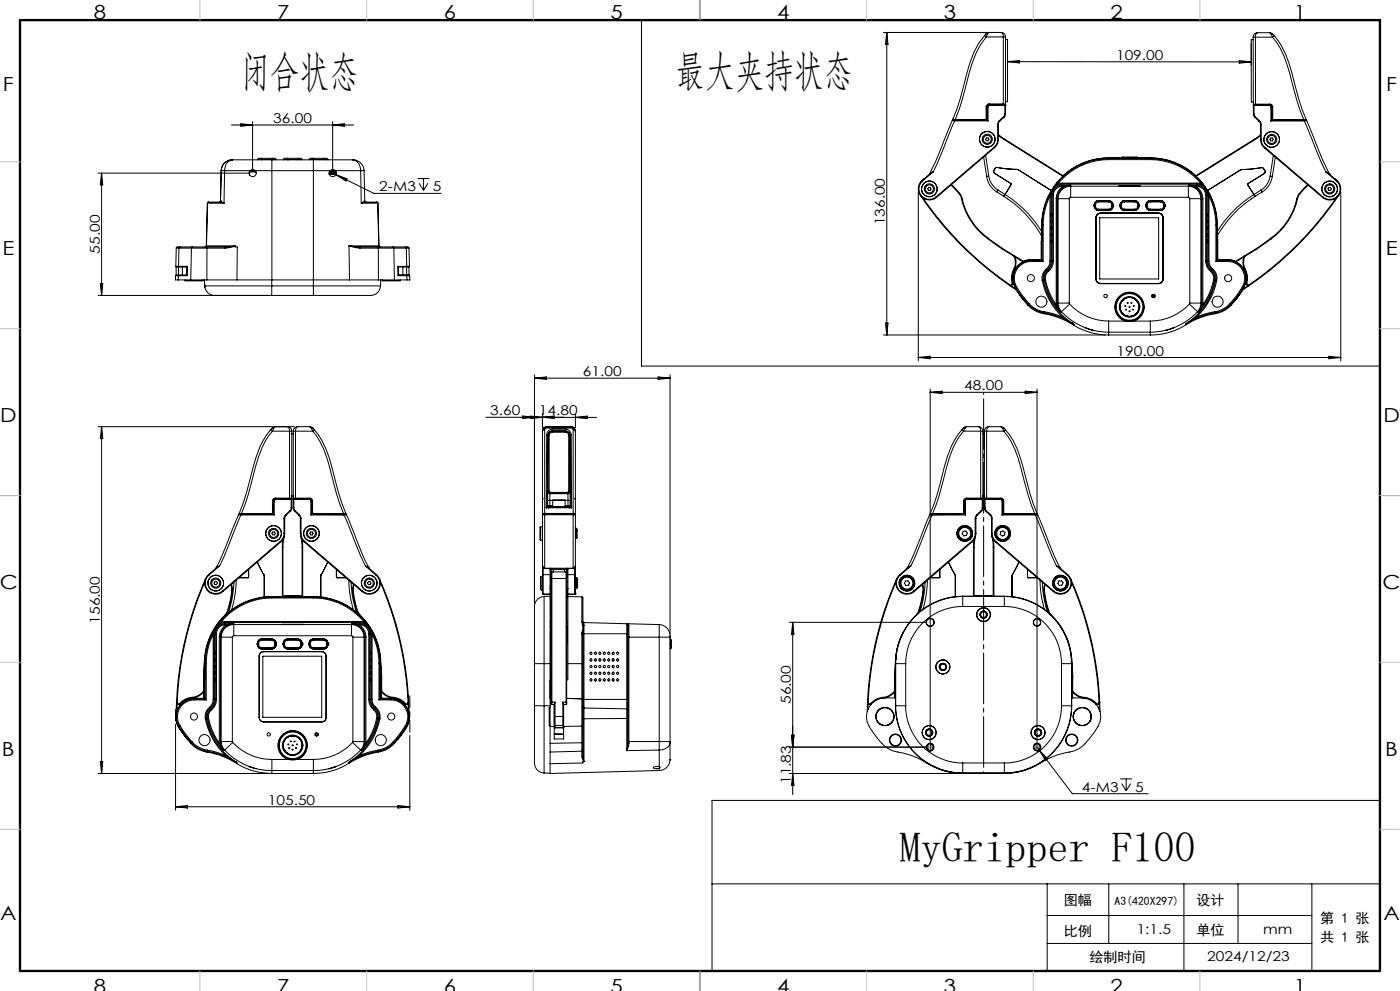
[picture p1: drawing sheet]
<svg xmlns="http://www.w3.org/2000/svg" width="420mm" height="297mm" viewBox="0 0 420 297" stroke-linecap="round" stroke-linejoin="round" font-family="sans-serif">
<defs><g id="words">
<g font-size="12.7">
<text x="72.2" y="25.5">闭合状态</text>
<text x="202.7" y="25.2">最大夹持状态</text>
<text x="269.8" y="258.5">MyGripper F100</text>
</g>
<g font-size="5.8">
<text x="28.1" y="5.5">8</text>
<text x="83.1" y="5.5">7</text>
<text x="133.1" y="5.5">6</text>
<text x="183.2" y="5.5">5</text>
<text x="233.2" y="5.5">4</text>
<text x="283.2" y="5.5">3</text>
<text x="333.2" y="5.5">2</text>
<text x="388.2" y="5.5">1</text>
<text x=".9" y="27.3">F</text>
<text x="415.9" y="27.3">F</text>
<text x=".7" y="76.6">E</text>
<text x="415.7" y="76.6">E</text>
<text x="0" y="126.6">D</text>
<text x="415" y="126.6">D</text>
<text x="-.2" y="176.6">C</text>
<text x="414.8" y="176.6">C</text>
<text x=".6" y="226.6">B</text>
<text x="415.6" y="226.6">B</text>
<text x="0" y="275.8">A</text>
<text x="415" y="275.8">A</text>
<text x="28.1" y="297.5">8</text>
<text x="83.1" y="297.5">7</text>
<text x="133.1" y="297.5">6</text>
<text x="183.2" y="297.5">5</text>
<text x="233.2" y="297.5">4</text>
<text x="283.2" y="297.5">3</text>
<text x="333.2" y="297.5">2</text>
<text x="388.2" y="297.5">1</text>
</g>
<g font-size="4.2">
<text x="319.2" y="271.1">图幅</text>
<text x="359" y="271.1">设计</text>
<text x="319.2" y="280.4">比例</text>
<text x="358.9" y="280.3">单位</text>
<text x="396.1" y="276.7">第 1 张</text>
<text x="396.1" y="282.5">共 1 张</text>
<text x="326.8" y="288.3">绘制时间</text>
</g>
<g font-size="4.1">
<text x="334.8" y="17.9">109.00</text>
<text x="82" y="36.9">36.00</text>
<text x="113.8" y="57.3">2-M3</text>
<text x="129.8" y="57.3">5</text>
<text x="265.5" y="67.5" transform="rotate(-90 265.5 67.5)">136.00</text>
<text x="29.9" y="76" transform="rotate(-90 29.9 76)">55.00</text>
<text x="335" y="106.5">190.00</text>
<text x="174.9" y="112.7">61.00</text>
<text x="289.3" y="117">48.00</text>
<text x="147.1" y="124.5">3.60</text>
<text x="161.7" y="124.5">14.80</text>
<text x="29.9" y="186.9" transform="rotate(-90 29.9 186.9)">156.00</text>
<text x="237.3" y="211" transform="rotate(-90 237.3 211)">56.00</text>
<text x="237.3" y="235" transform="rotate(-90 237.3 235)">11.83</text>
<text x="324.6" y="237.2">4-M3</text>
<text x="340.6" y="237.2">5</text>
<text x="80.4" y="241.2">105.50</text>
<text x="341" y="280">1:1.5</text>
<text x="379" y="279.8">mm</text>
<text x="362.2" y="288.1">2024/12/23</text>
</g>
<text font-size="3.5" x="334.4" y="271.1">A3(420X297)</text>
</g></defs>
<g fill="none" stroke="#000" stroke-width=".3">
<path d="M192.4 6v103.7h221.7M210 0v6M265 9.7h35.4M266 9.7v90.7M266 9.7l.4 3.6h-.8zM295.4 10.7l.5 .4M295.4 10.7a25.4 25.4 0 0 0-5.3 11 81.1 81.1 0 0 1-4.2 14M295.8 10.2l1-.5-.5 .5M295.8 10.2h.5M295.8 10.2l-.4 .5M295.9 11.1a26.2 26.2 0 0 0-5.1 10.8 84.9 84.9 0 0 1-4.2 13.9M295.9 11.1h5.1"/>
<path d="M296.3 10.2l-.4 .9M300.4 9.7a1.12 1.12 0 0 1 .6 1.4M300.4 9.7a1.39 1.39 0 0 1 1.3 1.4M301 11.1h.7M301 11.1v20M301.7 11.1v20M301.7 11.8h.6v18.7h-.6M302.3 18.5l73.1 .1M302.3 18.5l3.5-.4v.8zM371.8 18.2l3.6 .4-3.6 .3zM375.4 12.9v6.6M376 11.1h.6"/>
<path d="M376 11.9h-.6v18.6h.6M376 11.1v20.1M376.6 11.1h5.1M376.6 11.1l.1 20.1M377.3 9.8a1.09 1.09 0 0 0-.7 1.3M377.3 9.8a1.33 1.33 0 0 0-1.3 1.3M377.3 9.8h3.6M380.9 9.8l.5 .4M380.9 9.8l.9 .4M381.4 10.2l.3 .9M381.4 10.2h.4M381.7 11.1a23.3 23.3 0 0 1 5.2 10.8 83.2 83.2 0 0 0 4.2 13.9"/>
<path d="M381.8 10.2l.5 .5M382.3 10.7l-.6 .4M382.3 10.7a24.8 24.8 0 0 1 5.2 11 82.2 82.2 0 0 0 4.3 14.1M69.4 37.5h36.8M72.2 37.1l3.6 .4-3.6 .3zM75.8 36.4v14.5M99.8 37.5l3.5-.4v.7zM99.8 36.4v14.5M285.7 36.1l-5 12.2-1.9 3.9M285.7 36.1l.7 .1M285.9 35.7l.7 .1M285.9 35.7l.1 .3h.6v-.2"/>
<path d="M286.4 36.2l-5 12.3-1.4 3M286.4 36l-.7 .1M286.4 36v.2M286.4 36h9.8M286.4 36.2h10M286.6 35.8h9.2M295.8 32h.3M295.8 35.8h.3M295.8 35.8v.2l.3-.2M295.8 32v3.8M296.1 32v3.8M296.2 36l.2 .2"/>
<path d="M296.2 32h.2M296.2 32v4M296.4 32v4.2M296.7 31.1a.9 .9 0 0 0-.9 .9M296.7 31.1v.3M296.7 31.4l-.5 .2-.1 .4M296.7 31.1h4.3M296.7 31.4h4.7M296.9 31.6l-.4 .1-.1 .3M296.9 31.6v-.2l-.5 .1-.2 .5M296.9 31.6h4.5M299.3 37.2l.2 .1"/>
<path d="M299.3 37.2v4.5M299.5 37.3v4.4M299.8 36.2l-.5 1M299.8 36.2l.1 .1M299.9 36.3l-.4 1M301 31.1h.7M301 31.1v.3M301.1 35l.1 .1M301.1 35l-1.3 1.2M301.2 35.1l-1.3 1.2M301.4 34.1l-.3 .9M301.4 31.4l.3 .1-.3 .1"/>
<path d="M301.4 34.1h.3M301.4 31.4v.2M301.4 31.6v2.5M301.7 31.1l-.3 .3M301.7 34.1l-.5 1M301.7 31.5h.1M301.7 31.5v2.6M376 31.2h.7M376 31.2l.2 .2M376 31.6h.2M376 31.6h.1M376 31.6v2.6"/>
<path d="M376 34.2h.2M376 34.2l.4 .9M376.2 34.2l.4 .8M376.2 31.4v.2M376.2 31.4l-.2 .2M376.2 31.6h4.6M376.2 31.6v2.6M376.4 35.1l1.3 1.3M376.6 35l-.2 .1M376.6 35l1.3 1.2M376.7 31.2v.2M376.7 31.2h4.2"/>
<path d="M377.7 36.4l.4 .9M377.9 36.2l.5 1.1M377.9 36.2l-.2 .2M378.1 37.3h.3M378.1 37.3l.1 4.5M378.4 37.3v4.5M380.8 31.6l.5 .5M380.8 31.6v-.2l.5 .2 .2 .5M380.9 31.2a.84 .84 0 0 1 .9 .9M380.9 31.4l.5 .2 .2 .5M380.9 31.2v.2M380.9 31.4h-4.7"/>
<path d="M381.3 32.1h.2M381.3 36.3h10M381.3 32.1v4.2M381.5 32.1v4M381.5 36.1l-.2 .2M381.6 35.9l.2 .2v-.2M381.6 32.1h.2M381.6 35.9h.2M381.6 32.1v3.8M381.8 32.1v3.8M391.1 35.8l-9.3 .1M391.3 36.3l6.4 15.2"/>
<path d="M391.3 36.1v.2M391.3 36.1l.7 .1M391.3 36.1h-9.8M391.8 35.8h-.7M391.8 35.8l-.1 .3h-.6v-.3M392 36.2l-.7 .1M392 36.2l4.9 12.1 2 3.9M29.5 51.9h45.3M30.5 51.9l.3 3.6h-.7zM30.5 51.9v36.6M66.4 51.1h1M66.4 51.1l-.3 9.1"/>
<path d="M66.4 51.1h.1M67.4 51.1h7.6M67.4 51.1l-.2 9.8M69.8 47.9a2.93 2.93 0 0 0-2.4 3.2M69.8 47.9h11.8M69.8 47.9a3.3 3.3 0 0 0-3.4 3.2M74.8 52.1h.1M74.8 51.5h2M74.8 52.2h.1M74.9 51.3h1.8M74.9 51.5v1M75 51.1a1.06 1.06 0 0 0 0 1.5 1.06 1.06 0 0 0 1.5 0 1.06 1.06 0 0 0 .1-1.5"/>
<path d="M75 51.1a1.06 1.06 0 0 1 1.6 0M75.2 51v.3M76 50.9v.4M76 51.2h.6M76.6 51.1h5M77.3 47.8h1.2M77.3 47.8v.1M78.5 47.4h-1l-.2 .4M78.5 47.4v.4M78.5 47.8v.1M78.5 47.8h3.1M78.5 47.4h3.1"/>
<path d="M81.6 47.9v3.2M81.6 47.9h12.4M81.6 51.1l-.1 34.6M81.6 51.1h12.4M81.6 47.8h1.2M81.6 47.4v.4M81.6 47.4a.82 .82 0 0 1 1.2 .4M81.6 47.8v.1M82.8 47.8v.1M85.1 47.8h1.1M85.1 47.8v.1M86.2 47.4a.82 .82 0 0 0-1.1 .4"/>
<path d="M86.2 47.4v.4M86.2 47.8v.1M86.2 47.8h3.2M86.2 47.4h3.2M89.4 47.8h1.2M89.4 47.4v.4M89.4 47.4h.9l.3 .4M89.4 47.8v.1M90.6 47.8v.1M92.8 47.8h1.2M92.8 47.8v.1M94 47.4a.82 .82 0 0 0-1.2 .4"/>
<path d="M94 47.4v.4M94 47.8v.1M94 47.8h3.1M94 47.4h3.1M94 51.1h5M94 47.9v3.2M94 47.9h11.8M94 51.1v34.6M97.1 47.8h1.2M97.1 47.4v.4M97.1 47.4h.9l.3 .4M97.1 47.8v.1"/>
<path d="M98.3 47.8v.1M98.7 52.1h2.1M98.8 51.5h2M98.8 52.2h2M98.9 51.3h1.8M99 51.2h.9M99 51.1a1.06 1.06 0 0 0 0 1.5 1.06 1.06 0 0 0 1.5 0 1.06 1.06 0 0 0 0-1.5M99 51.1a1.06 1.06 0 0 1 1.5 0M99.4 52.1v.1M99.7 52.1v.1M99.8 52.1v.1M99.8 51.9l1 .4"/>
<path d="M99.9 50.8v.5M100.2 50.9v.4M100.5 51.1h7.7M100.8 52.3l11.4 5.7h20.2M100.8 52.3l3.3 1.3-.3 .7zM105.8 47.9a2.93 2.93 0 0 1 2.4 3.2M105.8 47.9a3.3 3.3 0 0 1 3.4 3.2M108.2 51.1h1M108.2 51.1l.2 9.8M109.2 51.1l.2 9.1M125.3 53.5h3.5M125.7 54.9l1.4 2.1"/>
<path d="M127.1 53.5v3.5M128.4 54.9l-1.3 2.1M275.5 57.6v50.5M276 58.5a100.4 100.4 0 0 0 26.8 27M276.6 54.1a3.3 3.3 0 0 0-.3 4.7 3.3 3.3 0 0 0 4.7 .3M276.6 54.1l.2 .1M276.8 54.2a3.1 3.1 0 0 0-.4 4.4 3.1 3.1 0 0 0 4.4 .4M276.9 59.3a100.1 100.1 0 0 0 26 26M277.2 53.6l-.9 .8M278.6 56.2h.5l.2 .5-.3 .4-.5-.1-.2-.5zM278.8 52.2h.1M279.2 51.9l-.4 .3"/>
<path d="M279.2 51.9h.1M279.2 51.9l-2.6 2.2M280 51.5l-.8 .4M280 51.5l-3.2 2.7M280.8 59l.2 .1M285.3 55.5l2.4 2.6M285.4 55.3l2.5 2.6M287.7 58.1l.7 1.3M287.9 57.9l-.2 .2M287.9 57.9l.7 1.5M288.4 59.4a20.4 20.4 0 0 0 7.9 12.1M288.6 59.4a20.4 20.4 0 0 0 7.8 12"/>
<path d="M288.6 59.4h-.2M295.1 47.1l.9 5.7M295.7 46.6l.9 6.1M296 52.8a6.4 6.4 0 0 0 3 4.7M296 41.3h.5l.2 .5-.3 .4h-.5l-.2-.5zM296.6 52.7l-.6 .1M296.6 52.7a6 6 0 0 0 2.8 4.2M298.2 44.1l.1 .2M298.2 44.1l-17.4 14.9M298.3 44.3l-17.3 14.8M299 57.5l2.2 1.3M299.3 41.7a3.2 3.2 0 0 1-1.1 2.4"/>
<path d="M299.3 41.7h.2M299.4 56.9l-.4 .6M299.4 56.9l2.1 1.4M299.5 41.7a3.1 3.1 0 0 1-1.2 2.6M299.5 40.3l1.7 1.3M299.5 40.6l1.6 1.1M301.1 41.7l12.6 7.9M301.2 41.6l-.1 .1M301.2 58.8l.4 .3a31.9 31.9 0 0 1 10.9 11.6M301.2 41.6l12.6 7.9M301.5 58.3l-.3 .5M301.5 58.3a34.1 34.1 0 0 1 11 11.1"/>
<path d="M313.7 49.6l5.1 3.2M313.8 49.5l-.1 .1M313.8 49.5l5.2 3.2M314.7 58.6a19.6 19.6 0 0 0-2.1 8.9M314.7 58.6l.3 .1M314.8 58.4l.3 .1M314.8 58.4l-.1 .2M315 58.7a20.2 20.2 0 0 0-2.1 8.8M315 58.7v19.5M315.1 58.5l-.1 .2M315.1 58.5h.2M315.3 58.5h.4"/>
<path d="M315.3 58.5v19.7M315.4 57.1l-10-6.3-6.5-.6-.7 .8 .1 .9 5.1 3.2-1.9 3.2M315.7 58.5h.3M315.7 58.5v19.7M316 58.5v19.7M316.2 56.1l-1.4 2.3M316.2 56.1h.1M316.3 56.1l-.8 1.2-.4 1.2M316.3 56.1h.1M316.9 59.5h.3M316.9 59.5v31.3M317 54.9l-.8 1.2"/>
<path d="M317 54.9l.3 .2M317.2 59.5h.2M317.2 59.5v31.3M317.3 55.1l-1 1M317.4 59.5h3.4M317.4 59.5v31.3M318.7 55.6v.3M318.7 55.9a2.65 2.65 0 0 0-2.7 2.6M318.7 55.6a2.95 2.95 0 0 0-3 2.9M318.7 55.2a3.3 3.3 0 0 0-3.4 3.3M318.7 54.9l-1.4 .2M318.7 54.9v.3"/>
<path d="M318.7 55.6h2.5M318.7 55.2v.4M318.7 55.2h40.3M318.7 55.9h.2M318.7 54.9h40.3M318.9 55.9a4.3 4.3 0 0 0-2 3.6M318.9 55.9l.2 .3M319.1 56.2a4.1 4.1 0 0 0-1.9 3.3M320.8 59.5v31.3M321.2 59.1l-.4 .4M321.2 55.8a3.7 3.7 0 0 0-3.8 3.7M321.2 55.8v3.3"/>
<path d="M321.2 55.6l-1.1 .1-1 .5M321.2 55.6l-2.3 .3M321.2 55.8h35.3M321.2 59.1h35.3M321.2 55.6v.2M332.6 47.4a20.1 20.1 0 0 0-20.1 20.1M332.6 47.5a20.2 20.2 0 0 0-15.6 7.4M332.6 47.8a19.5 19.5 0 0 0-15.3 7.3M332.6 47.5v.3M332.6 47.4v.1M332.6 47.5h12.5M332.6 47.8h12.5"/>
<path d="M332.6 47.4h12.5M335.7 55.7l.3 .1zM336 55.7h5.7M336.3 47.4l.4-.3h4.3l.5 .3M336.3 47.3a23.7 23.7 0 0 0-13.3 2.4l-1.4 .9-2.7 2.1M341.4 47.3a23.8 23.8 0 0 1 13.3 2.4l4.1 2.9M341.7 55.7l.3 .1zM345.1 47.5a20.2 20.2 0 0 1 15.5 7.4M345.1 47.4a20.1 20.1 0 0 1 20.1 20.1M345.1 47.8a19.6 19.6 0 0 1 15.3 7.3M345.1 47.5v.3M345.1 47.4v.1"/>
<path d="M356.5 55.8a3.7 3.7 0 0 1 3.8 3.7M356.5 59.1l.4 .4M356.5 55.8v3.3M356.5 55.6l1.1 .1 1 .5M356.5 55.6l2.3 .3M356.5 55.6h2.5M356.5 55.6v.2M356.9 59.5h3.4M356.9 59.5v31.3M358.6 56.2a4 4 0 0 1 1.9 3.3M358.8 55.9l-.2 .3M358.8 55.9a4.5 4.5 0 0 1 2.1 3.6"/>
<path d="M358.8 55.9h.2M359 55.9a2.65 2.65 0 0 1 2.7 2.6M359 55.6v.3M359 55.6a2.95 2.95 0 0 1 3 2.9M359 55.2a3.4 3.4 0 0 1 3.4 3.3M359 54.9v.3M359 54.9l1.4 .2M359 55.2v.4M360.3 59.5v31.3M360.3 59.5h.2M360.4 55.1l.5 .5a5.9 5.9 0 0 1 1.8 2.9M360.5 59.5h.4"/>
<path d="M360.5 59.5v31.3M360.6 54.9l2.3 3.5M360.6 54.9l-.2 .2M360.9 59.5v31.3M361.7 58.5h.3M361.7 58.5v19.7M362 58.5v19.7M362 58.5h.4M362.3 57.1l9.9-6.2 6.4-.7 .5 .3 .4 .7-.2 .8-5 3.2 1.9 3.1M362.4 58.5h.3M362.4 58.5v19.7M362.7 58.5v.2"/>
<path d="M362.7 58.7a19.6 19.6 0 0 1 2.1 8.8M362.7 58.7v19.5M362.9 58.4l-.2 .1M362.9 58.4l.1 .2M363 58.6a20.2 20.2 0 0 1 2.1 8.9M363 58.6l-.3 .1M363.9 49.5l.1 .2M364 49.7l-5.2 3.1M376.2 58.3l.3 .6M376.2 58.3a34.1 34.1 0 0 0-11 11M376.5 41.6l.1 .2M376.5 58.9l-.4 .3a32.3 32.3 0 0 0-10.9 11.4"/>
<path d="M376.5 41.6l-17.8 11.1M376.6 41.8l-12.6 7.9M378.2 41.8h.2M378.2 41.8a3.1 3.1 0 0 0 1.1 2.5M378.2 40.4l-1.7 1.2M378.2 40.6l-1.6 1.2M378.3 57l.3 .5M378.3 57l-2.1 1.3M378.4 41.8a3.2 3.2 0 0 0 1.1 2.4M378.6 57.5l-2.1 1.4M379.3 44.3l17.4 14.9M379.5 44.2l-.2 .1"/>
<path d="M379.5 44.2l17.4 14.8M381 52.8a5.9 5.9 0 0 1-2.7 4.2M381 52.8l.7 .1M381.3 41.3l.5 .1 .2 .4-.3 .4h-.5l-.2-.4zM381.7 52.9a6.6 6.6 0 0 1-3.1 4.6M382 46.6l-1 6.2M382.6 47.1l-.9 5.8M389.1 59.4a19.9 19.9 0 0 1-7.9 12M389.1 59.4h.2M389.3 59.4a20.1 20.1 0 0 1-7.9 12.2M389.8 58l.2 .1M389.8 58l-.7 1.4"/>
<path d="M390 58.1l-.7 1.3M392.3 55.3l-2.5 2.7M392.4 55.5l-2.4 2.6M396.9 59l-.2 .2M397.7 51.5l.8 .4M397.7 51.5l3.2 2.8M398.5 51.9l.4 .3M398.5 51.9h.1M398.5 51.9l2.6 2.2M398.7 56.2h.5l.2 .5-.3 .4-.5-.1-.2-.4zM398.9 52.2h.1M400.5 53.6l.9 .8"/>
<path d="M400.9 59.3a101.6 101.6 0 0 1-26.1 26M400.9 54.3a3.1 3.1 0 0 1 .4 4.4 3.1 3.1 0 0 1-4.4 .3M401.1 54.1l-.2 .2M401.1 54.1a3.3 3.3 0 0 1 .3 4.7 3.3 3.3 0 0 1-4.7 .4M401.7 58.5a101.7 101.7 0 0 1-26.8 27M402.2 57.6v50.6M52.7 79.8h.9M52.9 74.4h.8M53 79.8v.1M53.6 79.8h2.6v2.8h-2.7M53.7 74.4h3.7M53.7 74.4l-.1 5.4"/>
<path d="M53.7 79.9h1M53.7 79.9l-.1 .1M53.7 79.9l-.9 .1M54 74h-.9l-.2 .3-.2 5.6M54 74l-.3 .4M54 74h3.7M54.1 79.8v.1M54.7 79.9v.1M54.7 79.9h1.4M56.1 79.8l-.1 2.8M57.4 74.4h4.7M57.4 74.4l-.2 9.5"/>
<path d="M57.7 74l-.3 .4M57.7 74h4.5M61.9 73.7l-.4 .3M61.9 73.7h.1M61.9 73.7h8.7M61.9 73.7l-.3 .3M62.1 74.4h5.5M62.1 74.4v9.5M62.2 74l-.1 .4M62.2 74h5.5M62.2 60.9l-.3 12.8M62.2 60.9h.1"/>
<path d="M62.3 60.9h4.9M62.3 60.9l-.4 12.8M62.5 60.6l-.3 .3M62.5 60.6h.1M62.6 60.6l-.3 .3M62.6 60.6h3.2M65.8 60.6l1.4 .3M66.1 60.2h.1M66.1 60.2l-.3 .4M66.2 60.2l1 .7M66.2 60.2l-.4 .4M67.7 74l-.1 .4"/>
<path d="M70.6 73.7h.1M70.6 73.7l-3 .7M70.6 73.7l-2.9 .3M70.6 73.7v.3h.6l-.1 9.9M104.7 73.7h8.9M104.7 73.7l3.3 .7M104.7 73.7l3.2 .3M104.7 73.7l.1 10.2M107.9 74l.1 .4M107.9 74h5.5M108 74.4h5.5M108.4 60.9h4.9"/>
<path d="M109.4 60.2l-1 .7M109.4 60.2l.3 .4M109.4 60.2h.1M109.4 60.2l.4 .4M109.7 60.6l-1.3 .3M109.7 60.6h3.3M113 60.6l.3 .3M113 60.6h.1M113 60.6l.4 .3M113.3 60.9h.1M113.3 60.9l.3 12.8M113.4 60.9l.3 12.8"/>
<path d="M113.4 74l.1 .4M113.4 74h4.5M113.5 74.4h4.6M113.5 74.4v9.5M113.6 73.7l.4 .3M113.6 73.7h.1M113.7 73.7l.4 .3M117.9 74l.2 .4M117.9 74h3.7M118.1 74.4h3.8M118.1 74.4l.2 9.5M119.5 79.8l.1 2.8"/>
<path d="M120.9 79.8v.2M121.6 74h.9l.2 .3 .1 5.5M121.6 74l.3 .4M121.8 79.8l.2 .2M121.9 74.4h.8M121.9 74.4l.1 5.4M122 79.8h-2.7l.1 2.8h2.7M122 79.8h.8M122.5 79.8l.2 .2M122.6 79.8h.1M296.3 71.5l4.4 3.1M296.4 71.4l4.4 3.1"/>
<path d="M296.4 71.4l-.1 .1M300.7 74.6l3.5 2.2M300.8 74.5l3.6 2.2M300.8 74.5l-.1 .1M304.2 76.8a4.4 4.4 0 0 1-.1 3.9M304.4 76.7a4.7 4.7 0 0 1-.1 4M304.4 76.7l-.2 .1M304.4 76.7l2.7 1.6M304.5 77l2.4 1.5M309.4 78a5.4 5.4 0 0 0-4.7 8.2M309.4 78v.4M309.4 78.4a5 5 0 0 0-4.4 7.6"/>
<path d="M309.4 77.8h3a11.3 11.3 0 0 0-5.4 .5M309.4 78h3.2M309.4 78.4h3.5M309.4 77.8v.2M309.4 77.8h-.4M312.4 70.6v1.8M312.5 77.9a9.8 9.8 0 0 0-6.3 .9 5.5 5.5 0 0 0-1.6 7.5M312.5 77.8v.1M312.5 77.9l.1 .1M312.5 67.5l-.2 10.9M312.5 67.5h.1M312.6 78l.3 .4"/>
<path d="M312.6 67.5h.3M312.6 67.5v10.5M312.9 67.5v10.9M315 78.2h.3M315 78.2a3 3 0 0 1-1.1 2.3M315.3 78.2a3.4 3.4 0 0 1-1.2 2.6M315.3 78.2h.4M315.4 68v.7zM315.4 66v.7zM315.4 64.1v.6zM315.4 70.1v.6zM315.4 72v.7z"/>
<path d="M315.4 68v.7M315.4 66v.7M315.4 64.1v.6M315.4 70.1v.6M315.4 72v.7M315.5 68v.7M315.5 66v.7M315.5 64.1v.6M315.5 70.1v.6M315.5 72v.7M315.6 68v.7M315.6 66v.7"/>
<path d="M315.6 64.1v.6M315.6 70.1v.6M315.6 72v.7M315.6 68v.7zM315.6 66v.7zM315.6 64.1v.6zM315.6 70.1v.6zM315.6 72v.7zM315.7 78.2h.3M315.7 78.2a3.8 3.8 0 0 1-1.3 2.9M316 78.2a4.1 4.1 0 0 1-1.4 3.1M328.3 61.8a1.37 1.37 0 0 0 1.3 1.3"/>
<path d="M328.3 61.8h.1M328.3 61.8a1.31 1.31 0 0 0 1.3 1.3M328.3 61.4v.4M328.3 61.8a1.15 1.15 0 0 0 1.2 1.2M328.3 61.8h.4M328.3 61.4h.4M328.3 61.4h.1M328.7 61.8a.84 .84 0 0 0 .8 .9M328.7 62.7l.8 .3M328.7 61.4v.4M329.5 60.5a.84 .84 0 0 0-.8 .9M329.5 62.7v.3"/>
<path d="M329.5 60.2a1.2 1.2 0 0 0-1.2 1.2M329.5 60.2v.3M329.5 60.2h.1M329.5 60.5h3.2M329.5 60.2h3.2M329.5 63h3.2M329.5 62.7h3.2M329.5 63h.1M329.6 60.1h.1M329.6 60.1h3a1.38 1.38 0 0 1 1.3 1.3M329.6 60.1a1.37 1.37 0 0 0-1.3 1.4M329.6 60.1a1.31 1.31 0 0 0-1.3 1.3"/>
<path d="M329.6 63.1h.1M329.9 65.3h17.7v18.3h-17.7zM330.1 63.9a1.39 1.39 0 0 0-1.3 1.3M330.1 63.8a1.39 1.39 0 0 0-1.3 1.4v18.5a1.39 1.39 0 0 0 1.3 1.3M330.1 63.9h17.5M330.1 63.8v.1M330.1 63.8h17.5M330.2 63.9a1.33 1.33 0 0 0-1.3 1.4v18.3a1.33 1.33 0 0 0 1.3 1.3M332.6 60.1a1.37 1.37 0 0 1 1.3 1.4v-.1M332.6 63.1a1.32 1.32 0 0 0 1.3-1.3 1.31 1.31 0 0 1-1.3 1.3zM332.7 60.5a.84 .84 0 0 1 .8 .9M332.7 62.7v.3"/>
<path d="M332.7 60.2v.3M332.7 60.2a1.21 1.21 0 0 1 1.1 1.2M332.7 60.2h.1M332.7 63h-3.2M333.5 61.8a.84 .84 0 0 1-.8 .9M333.5 61.8h.3M333.5 61.4h.3M333.5 61.4v.4M333.8 61.8a1.14 1.14 0 0 1-1.1 1.2M333.8 61.8h.1M333.8 61.4l.1 .4M333.8 61.4v.4"/>
<path d="M333.9 61.4v.4M336 61.8a1.37 1.37 0 0 0 1.4 1.3M336 61.8h.1M336 61.8a1.31 1.31 0 0 0 1.4 1.3M336 61.4v.4M336.1 61.4h.3M336.1 61.8h.3M336.1 61.8a1.09 1.09 0 0 0 1.2 1.2M336.1 61.4v.4M336.4 61.8a.84 .84 0 0 0 .9 .9M336.4 62.7l.9 .3M336.4 61.4v.4"/>
<path d="M337.3 60.2v.3M337.3 60.5a.84 .84 0 0 0-.9 .9M337.3 60.2a1.15 1.15 0 0 0-1.2 1.2M337.3 62.7v.3M337.3 60.2h.1M337.3 60.5h3.1M337.3 60.2h3.1M337.3 63h3.1M337.3 62.7h3.1M337.3 63h.1M337.4 60.1h.1M337.4 60.1a1.31 1.31 0 0 0-1.4 1.3"/>
<path d="M337.4 60.1a1.37 1.37 0 0 0-1.4 1.4M337.4 60.1h3M337.4 63.1h.1M340.4 60.1a1.32 1.32 0 0 1 1.3 1.4M340.4 60.1h.1M340.4 60.1a1.38 1.38 0 0 1 1.3 1.3M340.4 63.1h.1M340.4 62.7v.3M340.4 60.5a.84 .84 0 0 1 .9 .9M340.4 60.2v.3M340.4 60.2a1.15 1.15 0 0 1 1.2 1.2M340.4 60.2h.1"/>
<path d="M340.4 63h.1M341.2 62.7l-.8 .3M341.3 61.8a.84 .84 0 0 1-.9 .9M341.3 61.8h.3M341.3 61.4h.3M341.3 61.4v.4M341.6 61.8a1.09 1.09 0 0 1-1.2 1.2M341.6 61.8h.1M341.6 61.4v.4M341.6 61.4h.1M341.7 61.8a1.25 1.25 0 0 1-1.3 1.3M341.7 61.8h.1"/>
<path d="M341.7 61.8a1.37 1.37 0 0 1-1.3 1.3M341.7 61.4v.1M341.7 61.4v.4M343.8 61.8a1.37 1.37 0 0 0 1.3 1.3M343.8 61.8h.1M343.8 61.4v.4M343.8 61.4v.1M343.8 61.8a1.25 1.25 0 0 0 1.3 1.3M343.9 61.8h.1M343.9 61.4v.4M343.9 61.4h.3M343.9 61.8h.3"/>
<path d="M343.9 61.8a1.14 1.14 0 0 0 1.2 1.2M343.9 61.4h.1M344.2 61.8a.84 .84 0 0 0 .9 .9M344.2 61.4v.4M345.1 60.5a.84 .84 0 0 0-.9 .9M345.1 60.2a1.21 1.21 0 0 0-1.2 1.2M345.1 60.2v.3M345.1 62.7v.3M345.1 60.2h.1M345.1 63h.1M345.1 60.5h3.1M345.1 60.2h3.1"/>
<path d="M345.1 63h3.1M345.1 62.7h3.1M345.1 60.1h.1M345.1 60.1a1.31 1.31 0 0 0-1.3 1.4M345.1 60.1a1.31 1.31 0 0 0-1.3 1.3M345.1 60.1h3M345.1 63.1h.1M347.5 63.9a1.33 1.33 0 0 1 1.4 1.4v18.3a1.33 1.33 0 0 1-1.4 1.3M347.6 63.8a1.39 1.39 0 0 1 1.3 1.4M347.6 63.9a1.33 1.33 0 0 1 1.3 1.3M347.6 63.8v.1M348.1 60.1h.1"/>
<path d="M348.1 60.1a1.37 1.37 0 0 1 1.4 1.4 1.37 1.37 0 0 0-1.4-1.4zM348.1 63.1h.1M348.2 62.7v.3M348.2 60.5a.84 .84 0 0 1 .8 .9M348.2 60.2v.3M348.2 60.2a1.2 1.2 0 0 1 1.2 1.2M348.2 60.2h.1M348.2 63h.1M348.9 65.2v18.5M349 62.7l-.8 .3M349 61.8a.84 .84 0 0 1-.8 .9M349 61.8h.4"/>
<path d="M349 61.4h.4M349 61.4v.4M349.4 61.8a1.15 1.15 0 0 1-1.2 1.2M349.4 61.4h.1M349.4 61.8h.1M349.4 61.4v.4M349.5 61.8a1.32 1.32 0 0 1-1.4 1.3M349.5 61.8h.1M349.5 61.8a1.37 1.37 0 0 1-1.4 1.3M361.7 78.2a4.1 4.1 0 0 0 1.4 3.1M361.7 78.2h.3M362 78.2a3.7 3.7 0 0 0 1.4 2.9"/>
<path d="M362 78.2h.4M362.1 68v.7zM362.1 66v.7zM362.1 64.1v.6zM362.1 70.1v.6zM362.1 72v.7zM362.2 68v.7zM362.2 66v.7zM362.2 64.1v.6zM362.2 70.1v.6zM362.2 72v.7zM362.3 66v.7z"/>
<path d="M362.3 64.1v.6zM362.3 70.1v.6zM362.3 72v.7zM362.3 68v.7zM362.4 78.2a3.4 3.4 0 0 0 1.2 2.6M362.4 78.2h.3M362.7 78.2a2.91 2.91 0 0 0 1.1 2.3M364.8 67.5h.3M364.8 78.4h3.6M364.8 67.5v10.9M365.1 78l-.3 .4M365.1 78h3.3"/>
<path d="M365.1 67.5h.1M365.1 67.5v10.5M365.2 67.5l.1 5M365.2 77.9a9.5 9.5 0 0 1 6.3 1 5.5 5.5 0 0 1 1.6 7.4M365.2 77.9l-.1 .1M365.2 77.8v.1M365.3 70.5v7.4M368.4 78a5.4 5.4 0 0 1 4.6 8.2M368.4 78.4a5 5 0 0 1 4.3 7.6M368.4 78v.4M368.4 77.8h-3.1a11.1 11.1 0 0 1 5.4 .5M368.4 77.8v.2"/>
<path d="M368.4 77.8h.4M373.2 77l-2.4 1.5M373.3 76.7l.2 .1M373.3 76.7a4.6 4.6 0 0 0 .1 4M373.3 76.7l-2.7 1.7M373.5 76.8a4.6 4.6 0 0 0 .1 3.9M376.9 74.5l-3.6 2.2M376.9 74.5l.1 .1M377 74.6l-3.5 2.2M381.2 71.4l.2 .2M381.2 71.4l-4.3 3.1M381.4 71.6l-4.4 3"/>
<path d="M29.5 88.5h51M30.1 85h.7l-.3 3.5zM52.8 82.4h.8M52.8 82.4l.9 .2M52.8 80h.8M52.8 80v2.4M53 82.5v.1M53.5 82.6h-.8l-.1 1.3h.9M53.5 83.9h3.7M53.5 82.6v1.3M53.6 82.4h1.1M53.6 82.4l.1 .2"/>
<path d="M53.6 80h1.1M53.6 80v2.4M53.7 82.6h1M54.1 82.6h.1M54.7 82.4v.2M54.7 82.6h1.3M54.7 80v2.4M54.7 80h1.4M54.7 82.4h1.3M55.5 83.9v.3h5.4v-.3M55.5 82.6h.1M57.2 83.9h4.9"/>
<path d="M61.3 83.9l.1 1.8M61.4 86l.1 .1M61.4 86h.1M61.4 85v1M61.4 85.7h20.1M61.4 85.7a3.4 3.4 0 0 0 4.3 2.8h15.8M62.1 83.9h9M71.1 83.9h33.7M81.5 85.7v2.8M81.5 88.5h12.5M81.5 85.7h12.5M94 85.7h20.2"/>
<path d="M94 85.7v2.8M104.8 83.9h8.7M113.5 83.9h4.8M114.2 85.7a3.4 3.4 0 0 1-4.3 2.8h-15.9M114.2 83.9v1.8M114.7 83.9v.3h5.4v-.3M118.3 83.9h3.8M119.5 80h1.4M119.6 82.5h1.3M119.6 82.4h1.3M120.1 82.5v.1M120.9 82.4v.1"/>
<path d="M120.9 80h1.1M120.9 82.4h1.1M120.9 82.5h.9M120.9 80v2.4M121.5 82.5v.1M122 82.4l-.2 .1M122 80h.7M122 82.4h.7M122 80v2.4M122.1 82.6h.8M122.1 82.6v1.3M122.6 82.5v.1"/>
<path d="M122.7 82.4l-.1 .1h-.8M122.7 80v2.4M122.9 82.6v1.3h-.8M265.6 96.8h.8l-.4 3.6zM302.8 85.5l2.3 1.5M302.9 85.3l-.1 .2M303.3 85.6l1.5 1M303.6 84.8a.46 .46 0 0 1-.1 .5 .46 .46 0 0 1-.6 0M303.8 84.8h-.2M303.8 84.8a.67 .67 0 0 1-.2 .7 .67 .67 0 0 1-.8 0M304.1 80.7h.2M304.1 80.7a5.8 5.8 0 0 0-.5 4.1"/>
<path d="M304.3 80.7a5.8 5.8 0 0 0-.5 4.1M304.6 86.3l2.6 3.8M304.7 86.2l1.8 2.6 2 2.4M304.7 86.2l-.1 .1M304.9 86.9l3.4 4.5M304.9 86.9l2.3 3.2M305 86l-.3 .2M305 86l3.8 5M307.1 89.8l.1 .3M308.3 91.4a8.6 8.6 0 0 0 4.8 2.6M308.5 91.2a8.2 8.2 0 0 0 4.7 2.6M308.5 91.2l-.2 .2"/>
<path d="M308.8 91a7.4 7.4 0 0 0 4.4 2.4M308.8 91l-.3 .2M312.7 84.1a20.5 20.5 0 0 0 6.1 10.9M313 84a19.8 19.8 0 0 0 8.6 12.8M313 84l-.3 .1M313.1 94a23.6 23.6 0 0 1 9 3.5M313.2 93.8l2.7 .6 2.7 .9M313.2 93.8l-.1 .2M313.2 93.4l2.9 .6 2.7 1M313.2 93.4v.4M313.3 83.9a19.1 19.1 0 0 0 5 9.7M313.3 83.9l-.3 .1"/>
<path d="M313.7 83.9a20.2 20.2 0 0 0 3.2 7.5M313.7 83.9h-.4M313.9 80.5l.2 .3M313.9 80.5a3.6 3.6 0 0 0-1.2 3.6M314.1 80.8a3.2 3.2 0 0 0-1.1 3.2M314.1 80.8l.3 .3M314.4 81.1a2.93 2.93 0 0 0-1.1 2.8M314.4 81.1l.2 .2M314.6 81.3a2.69 2.69 0 0 0-.9 2.6M316.9 90.8v.6M316.9 90.8h.3M316.9 91.4l1.4 2.2"/>
<path d="M317.2 90.8v.5M317.2 90.8h.2M317.2 91.3l.4 1.3 .7 1M317.2 91.3l-.3 .1M317.4 90.8a4 4 0 0 0 1.1 2.6M317.4 90.8h3.4M318.5 93.4a19.4 19.4 0 0 0 7.6 5M318.5 93.4l-.2 .2M318.6 95.3l3 1.5M318.8 95l-.2 .3M318.8 95l2.8 1.8M319.7 95.7l.5 .4"/>
<path d="M320.8 90.8l.1 .3M320.9 91.1l-2.4 2.3M320.9 91.1a16 16 0 0 0 11.7 5.1M321.6 96.8h.1M321.6 96.8l.7 .5-.2 .2M322.1 97.5a20.1 20.1 0 0 0 10.5 2.9M326.1 98.4l1.5 .5M326.1 98.4l-.3-.1 2.1 .7-.3-.1M327.6 98.9l1.9 .4 3.1 .3M328.8 83.6a1.39 1.39 0 0 0 1.3 1.4M330.1 85h17.5M330.1 85h.1"/>
<path d="M332.6 96.2v3.4M332.6 99.6v.8M332.6 99.6h12.5M332.6 96.2h5M336 92a2.88 2.88 0 0 0 2.9 2.9 2.88 2.88 0 0 0 2.8-2.9M336 92a2.88 2.88 0 0 1 2.9-2.9 2.88 2.88 0 0 1 2.8 2.9M336 92h.1M337.6 96.2h2.5M337.6 96.2a4.4 4.4 0 0 1-2.3-6.8 4.4 4.4 0 0 1 7.2 0 4.4 4.4 0 0 1-2.4 6.8M338.7 92.1h.2M340.1 96.2h5M341.7 92h.1"/>
<path d="M345.1 96.2v3.4M345.1 99.6v.8M345.6 88.5h.9M345.6 88.9h.9M345.6 89h.9M345.6 88.4h.9M347.6 85h.1M348.9 83.7a1.39 1.39 0 0 1-1.3 1.3M348.9 83.7v-.1a1.33 1.33 0 0 1-1.3 1.4M350.1 98.9l-1.9 .4-3.1 .3M351.6 98.4l-1.5 .5M351.6 98.4l.3-.1-2.1 .7 .3-.1"/>
<path d="M355.8 97l.1 .3M355.9 97.3a20 20 0 0 1-10.8 3.1M356.8 91.1a16.2 16.2 0 0 1-11.7 5.1M356.8 91.1l2.5 2.3M356.9 90.8l-.1 .3M356.9 90.8h3.4M358.9 95l-3.1 2M358.9 95l.2 .4M359.1 95.4l-3.3 1.6M359.3 93.4a19.4 19.4 0 0 1-7.7 5M359.3 93.4l.1 .2M360.3 90.8a3.8 3.8 0 0 1-1 2.6"/>
<path d="M360.3 90.8h.2M360.5 91.3l-.4 1.3-.7 1M360.5 91.3l.3 .1M360.5 90.8v.5M360.5 90.8h.4M360.8 91.4l-1.4 2.2M360.9 90.8l-.1 .6M363.1 81.3a2.69 2.69 0 0 1 1 2.6M363.4 81.1l-.3 .2M363.4 81.1a3.1 3.1 0 0 1 1 2.8M363.6 80.8a3.3 3.3 0 0 1 1.1 3.2M363.6 80.8l-.2 .3"/>
<path d="M363.8 80.5l-.2 .3M363.8 80.5a3.7 3.7 0 0 1 1.2 3.6M364.1 83.9h.3M364.1 83.9a20.2 20.2 0 0 1-3.3 7.5M364.4 83.9a19.8 19.8 0 0 1-5 9.7M364.4 83.9l.3 .1M364.5 93.4l-2.8 .6-2.8 1M364.5 93.4v.4M364.5 93.8l-2.8 .6-2.6 1M364.5 93.8l.1 .2M364.6 94a22.9 22.9 0 0 0-8.7 3.3M364.7 84a19.8 19.8 0 0 1-8.9 13"/>
<path d="M364.7 84l.3 .1M365 84.1a20.5 20.5 0 0 1-6.1 10.9M369 91l.2 .2M369 91a7.7 7.7 0 0 1-4.5 2.4M369.2 91.2a8.1 8.1 0 0 1-4.7 2.6M369.2 91.2l.2 .2M369.4 91.4a8.7 8.7 0 0 1-4.8 2.6M370.6 89.8l-.1 .3M372.7 86l-1.8 2.6-1.9 2.4M372.7 86l.3 .2M372.8 86.9l-2.3 3.2M372.9 86.9l-3.5 4.5"/>
<path d="M373 86.2l-3.8 5M373 86.2l.1 .1M373.1 86.3l-2.6 3.8M373.4 80.7a5.8 5.8 0 0 1 .5 4.1M373.6 80.7h-.2M373.6 80.7a6.1 6.1 0 0 1 .5 4.1M373.9 84.8h.2M373.9 84.8a.64 .64 0 0 0 .2 .7 .64 .64 0 0 0 .8 0M374.1 84.8a.46 .46 0 0 0 .1 .5 .46 .46 0 0 0 .6 0M374.4 85.6l-1.5 1M374.8 85.3l.1 .2M374.9 85.5l-2.3 1.5"/>
<path d="M160.3 112.3v68.5M160.3 113.3h40.7M160.3 113.3l3.6-.3v.7zM197.4 113l3.6 .3-3.6 .4zM201 112.3v77.6M265 100.4h66.6M275.5 107.1h126.7M275.5 107.1l3.5-.4v.8zM279 116.6l.1 108.4M279 117.6h32.1M279 117.6l3.6-.4v.8zM307.6 117.2l3.5 .4-3.5 .4z"/>
<path d="M311.1 116.6v108.4M332.6 100.4h12.5M398.7 106.8l3.5 .3-3.5 .4zM29.5 127.9h58.8M30.5 127.9v103.9M30.5 127.9l.3 3.5h-.7zM81.2 128.8l.5 .4M81.2 128.8a25.1 25.1 0 0 0-5.2 11 88.9 88.9 0 0 1-4.2 14.1M81.7 128.3h.4M81.7 128.3l-.5 .5M81.7 128.3l.9-.4-.5 .4M81.7 129.2a23.7 23.7 0 0 0-5.1 10.8 84.9 84.9 0 0 1-4.2 13.9"/>
<path d="M81.7 129.2h5.2M82.1 128.3l-.4 .9M86.9 129.2a1.13 1.13 0 0 0-.7-1.3 1.33 1.33 0 0 1 1.3 1.3M86.9 129.2h.6M86.9 129.2v20.1M87.5 129.2v20.1M87.5 130h.5M88 129.2h.7M88 129.2v20.1M88.7 129.2h5.1M88.7 129.2v20.1M89.3 127.9a1.39 1.39 0 0 0-1.3 1.3"/>
<path d="M89.3 127.9l-.5 .4-.1 .9M89.3 127.9h3.6M92.9 127.9l.5 .4M92.9 127.9l1 .4M93.4 128.3l.4 .9M93.4 128.3h.5M93.8 129.2a23.5 23.5 0 0 1 5.1 10.8 79.5 79.5 0 0 0 4.2 13.9M93.9 128.3l.4 .5M94.3 128.8l-.5 .4M94.3 128.8a24.9 24.9 0 0 1 5.2 11 83.1 83.1 0 0 0 4.3 14.1M145.8 125.1h23.3M156.4 125.1h22.6"/>
<path d="M156.8 124.7l3.5 .4-3.5 .3zM159.2 124.7l7.1 .7v-.7l-7.1 .8zM162.7 124.1v4.1M162.7 129.2v24.7M163.1 128.3l-.4 .9M163.1 128.3h.5M163.4 128.8v25.1M163.4 128.8l-.7 .4M163.6 128.3l-.2 .5M163.6 128.3h8.2M164 130.3l-.1 21.9M164 130.3l.4 .2"/>
<path d="M164 127.9h7.3M164.1 127.9l-1 .4M164.1 127.9a1.37 1.37 0 0 0-1.4 1.3M164.1 127.9h.1M164.1 127.9l-.5 .4M164.4 130.5l-.2 21.1M164.4 130.5h.1M164.4 130.5h.3M164.4 130.5v16.7M164.7 130.5v16.7M165.7 128.6a1.7 1.7 0 0 0-1.7 1.7M165.7 129.1l-.2 .1a1.35 1.35 0 0 0-1.1 1.3"/>
<path d="M165.7 128.6v.5M165.7 128.6h4M165.7 129.1v.1M165.7 129.1h4M165.7 129.2a1.33 1.33 0 0 0-1.3 1.3M165.7 129.2v.3M165.7 129.5a.96 .96 0 0 0-1 1M165.7 129.2h3.9M165.7 129.5h3.9M169.6 129.2a1.33 1.33 0 0 1 1.4 1.3M169.6 129.2v.3M169.6 129.5a.96 .96 0 0 1 1 1"/>
<path d="M169.7 128.6a1.69 1.69 0 0 1 1.6 1.7M169.7 129.1a1.42 1.42 0 0 1 1.3 1.4M169.7 128.6v.5M169.7 129.1l-.1 .1M170.6 130.5h.4M170.6 130.5v16.7M171 130.5v16.7M171 130.5l.1 21.1M171 130.5h.1M171.3 127.9l1 .4M171.3 127.9h.1M171.3 127.9a1.37 1.37 0 0 1 1.3 1.3"/>
<path d="M171.3 127.9l.5 .4M171.3 130.3l.2 21.9M171.3 130.3l-.3 .2M171.8 128.3l.1 .5M171.8 128.3h.5M171.9 128.8v25.1M171.9 128.8h.4l.3 .4M172.3 128.3l.3 .9M172.6 124.1v4.1M172.6 125.1l3.6-.4v.8zM172.6 129.2v24.7M288.6 128.8l.5 .4"/>
<path d="M288.6 128.8a24.5 24.5 0 0 0-5.3 11 77.5 77.5 0 0 1-4.2 14.1M289 128.3h.5M289 128.3l-.4 .5M289.1 129.2a23.3 23.3 0 0 0-5.1 10.8 84.9 84.9 0 0 1-4.2 13.9M289.1 129.2h5.1M289.5 128.3l-.4 .9M289.9 127.9l-.4 .4M289.9 127.9l-.9 .4M289.9 127.9h3.6M293.5 127.9a1.09 1.09 0 0 1 .7 1.3M293.5 127.9a1.33 1.33 0 0 1 1.4 1.3M294.2 129.2h.7"/>
<path d="M294.2 129.2v20.1M294.9 130h.4M294.9 129.2v20.1M295.3 129.2h.7M295.3 129.2v20.1M296 129.2h5.1M296 129.2v20.1M296.7 127.9a1.33 1.33 0 0 0-1.4 1.3M296.7 127.9l-.5 .3-.2 1M296.7 127.9h3.5M300.2 127.9l.5 .4M300.2 127.9l1 .4"/>
<path d="M300.7 128.3l.4 .9M300.7 128.3h.5M301.1 129.2a23.5 23.5 0 0 1 5.1 10.8 91.8 91.8 0 0 0 4.2 13.9M301.2 128.3l.4 .5M301.6 128.8l-.5 .4M301.6 128.8a24.3 24.3 0 0 1 5.3 11 83.1 83.1 0 0 0 4.2 14.1M0 148.5h6M71.6 154.3l-5 12.1-1.8 3.9M71.6 154.3h.6M71.8 153.9h.6M71.8 153.9l.1 .3h.5v-.3M72.2 154.3l-4.9 12.4-1.4 2.9"/>
<path d="M72.2 154.2l-.6 .1M72.2 154.2v.1M72.2 154.2h9.9M72.2 154.3h10.1M72.4 153.9h9.3M81.7 153.9v.3l.3-.3M81.7 150.1h.3M81.7 153.9h.3M81.7 150.1v3.8M81.9 159.4l.5 .1 .2 .4-.3 .4h-.5l-.2-.5zM82 150.1v3.8M82.1 154.2l.2 .1"/>
<path d="M82.1 150.1h.2M82.1 150.1v4.1M82.3 150.1v4.2M82.6 149.3a.84 .84 0 0 0-.9 .8M82.6 149.3v.2M82.6 149.5l-.5 .2-.1 .4M82.6 149.3h4.3M82.6 149.5h4.7M82.7 149.7l-.4 .4M82.7 149.7v-.2l-.4 .2-.2 .4M82.7 149.7h4.6M85.2 159.9a3 3 0 0 1-1.1 2.3"/>
<path d="M85.2 155.4h.2M85.2 159.9h.2M85.2 155.4v4.5M85.4 159.9a3.6 3.6 0 0 1-1.2 2.5M85.4 155.4v4.5M85.7 154.3l-.5 1.1M85.7 154.3l.1 .1M85.8 154.4l-.4 1M86.9 149.3v.2M86.9 149.3h.6M87 153.1l.1 .1M87 153.1l-1.3 1.2"/>
<path d="M87.1 153.2l-1.3 1.2M87.3 152.2l-.3 .9M87.3 149.5v.2M87.3 149.5l.2 .1-.2 .1M87.3 152.2h.2M87.3 149.7v2.5M87.5 149.3l-.2 .2M87.5 152.2l-.4 1M87.5 149.6h.1M87.5 149.6v2.6M87.5 148.6h.5M88 149.3h.7"/>
<path d="M88 149.3l.2 .2M88 152.2h.2M88 152.2l.4 1M88 149.6v2.6M88.2 152.2l.3 .9M88.2 149.5v.2M88.2 149.5l-.2 .1 .2 .1M88.2 149.5h4.7M88.2 149.7v2.5M88.2 149.7h4.6M88.4 153.2l1.3 1.2M88.5 153.1l-.1 .1"/>
<path d="M88.5 153.1l1.3 1.2M88.7 149.3v.2M88.7 149.3h4.2M89.7 154.4l.4 1M89.8 154.3l.5 1.1M89.8 154.3l-.1 .1M90.1 155.4h.2M90.1 159.9h.2M90.1 159.9a3.6 3.6 0 0 0 1.2 2.5M90.1 155.4v4.5M90.3 159.9a3 3 0 0 0 1.1 2.3M90.3 155.4v4.5"/>
<path d="M92.8 149.7l.4 .4M92.8 149.7v-.2l.4 .2 .3 .4M92.9 149.3a.84 .84 0 0 1 .9 .8M92.9 149.3v.2M92.9 149.5l.5 .2 .2 .4M93.2 159.4l.5 .1 .2 .4-.2 .4h-.5l-.3-.5zM93.2 150.1h.3M93.2 150.1v4.2M93.2 154.3l10.1 .1M93.5 154.2l-.3 .1M93.5 154.2h9.8M93.5 150.1v4.1"/>
<path d="M93.6 153.9h.2M93.6 153.9l.1 .3 .1-.3M93.6 150.1h.2M93.6 150.1v3.8M93.8 153.9h9.3M93.8 150.1v3.8M103.3 154.4l4.9 12.3 1.4 2.9M103.3 154.2v.2M103.3 154.2l.7 .1M103.8 153.9h-.7M103.8 153.9l-.2 .3h-.5v-.3M104 154.3l-.7 .1"/>
<path d="M104 154.3l2 4.9a79.3 79.3 0 0 0 4.7 11.2M162.2 157.9l-.2 .2v3.6l.2 .2M162.2 157.9v4M162.2 157.9h.5M162.7 153.9l.2 .3M162.7 149.3l.2 .2M162.7 154.3v15.3M162.7 154v.3M162.9 154.2h.5M162.9 149.5l-.2 .2M162.9 154.2l-.2 .1M162.9 154.2h.1"/>
<path d="M163.4 153.9h-.7M163.4 153.9v.3M163.4 154.3h-.7M163.4 154.3v16M163.4 154.2v.1M163.4 154.2h8.5M163.4 153.9h8.5M163.4 154.3h8.5M163.9 152.2h7.6M164.1 151.7l-.2 .5M164.1 151.7l.3 .3M164.2 151.7l.3 .3"/>
<path d="M164.2 151.6l.3 .4M164.2 151.6v.1M164.3 151.5l.3 .4M164.3 150h.7M164.3 151.5h.7M164.3 151.5l-.2 .2M164.3 150v1.5M164.3 147.3v2.7M164.3 147.3l.2 .4 .5 .3M164.4 147.2l.2 .5 .5 .2M164.4 147.2h.3M164.4 147.2l-.1 .1"/>
<path d="M164.4 152l-.5 .2M164.4 152v.2M164.4 152h6.5M164.6 152v.2M164.6 151.9l-.1 .1M164.7 147.2l.4 .4M165 151.9h-.4M165 151.5v.4M165 150l.8-.1v2M165 150v1.5M165 151.9h.8M165 151.5h.8"/>
<path d="M165 148v2M165 148h5.4M165.1 147.6v.3M165.1 147.9l-.1 .1M165.1 147.9h5.2M165.1 147.6h5.2M165.8 149.9h3.7zM165.8 151.9h3.7M166.7 151.9h2M169.5 151.9h.9M169.5 151.5h.9M170.3 147.6v.3"/>
<path d="M170.3 147.9l.1 .1M170.4 148v2M170.4 151.9h.3M170.4 150h.7M170.4 151.5h.7M170.4 151.5v.4M170.4 150l-.9-.1v2M170.4 150v1.5M170.6 147.2h.4M170.6 147.2l-.3 .4M170.7 151.9l.1 .1M170.8 152v.2"/>
<path d="M170.9 152l.6 .2M170.9 152v.2M171 147.2l-.1 .4-.6 .3M171 147.2v.1M171 147.3l.1 2.7M171 147.3l-.3 .5-.3 .2M171.1 151.5l-.4 .4M171.1 151.5v.1M171.1 150v1.5M171.1 151.6l-.3 .4M171.1 151.6l.1 .1M171.2 151.7l-.3 .3"/>
<path d="M171.2 151.7h.1M171.2 151.7l.3 .5M171.9 153.9h.7M171.9 154.2h.5M171.9 153.9v.3M171.9 154.3v16M171.9 154.3h.7M171.9 154.2v.1M172.4 154.2l.2 .1M172.4 154.2h.1M172.6 153.9l-.2 .3M172.6 149.3l-.2 .2 .2 .2"/>
<path d="M172.6 154.3v15.3M172.6 154v.3M172.8 158.3l-.2 .1M172.8 158.3v3.1M172.8 158.3h.1M172.8 158.3l.1 .1a3.9 3.9 0 0 1 .2 2.7l-.3 .3M278.9 154.3l-4.9 12.1-1.9 4M278.9 154.3l.7 .1M279.1 153.9h.7M279.1 153.9l.1 .3h.6v-.3M279.6 154.4l-5 12.3-1.4 2.9M279.6 154.2l-.7 .1"/>
<path d="M279.6 154.2v.2M279.6 154.2h9.8M279.8 153.9h9.3M289 159.2h.8l.4 .6-.4 .7-.7 .1-.5-.7zM289.1 153.9v.3l.2-.3M289.1 153.9h.2M289.1 150.1h.2M289.1 150.1v3.8M289.3 150.1v3.8M289.4 154.2l.2 .1M289.4 150.1h.2M289.4 150.1v4.1"/>
<path d="M289.6 154.3l-10 .1M289.6 150.1v4.2M289.9 149.3a.84 .84 0 0 0-.8 .8M289.9 149.3v.2M289.9 149.5l-.5 .3-.1 .3M289.9 149.3h4.3M289.9 149.5h4.8M290.1 149.7l-.5 .4M290.1 149.7v-.2l-.5 .2-.2 .4M290.1 149.7h4.6M292.6 159.9a3 3 0 0 1-1.1 2.3M292.6 159.9h.2"/>
<path d="M292.6 155.4h.2M292.6 155.4v4.5M292.8 159.9a3.6 3.6 0 0 1-1.2 2.5M292.8 155.4v4.5M293.1 154.3l-.5 1.1M293.1 154.3l.1 .1M293.2 154.4l-.4 1M294.2 149.3v.2M294.2 149.3h.7M294.3 153.1l.2 .1M294.3 153.1l-1.2 1.2M294.5 153.2l-1.3 1.2"/>
<path d="M294.7 152.2l-.4 .9M294.7 149.5v.2M294.7 152.2h.2M294.7 149.5l.2 .1-.2 .1M294.7 149.7v2.5M294.9 149.3l-.2 .2M294.9 152.2l-.4 1M294.9 149.6h.1M294.9 148.6h.4M294.9 149.6v2.6M295.3 149.3h.7M295.3 149.3l.2 .2"/>
<path d="M295.3 152.2h.2M295.3 152.2l.4 1M295.3 149.6v2.6M295.5 152.2l.4 .9M295.5 149.5l-.2 .1 .2 .1M295.5 149.5v.2M295.5 149.5h4.7M295.5 149.7h4.6M295.5 149.7v2.5M295.7 153.2l1.3 1.2M295.9 153.1l-.2 .1M295.9 153.1l1.3 1.2"/>
<path d="M296 149.3v.2M296 149.3h4.2M297 154.4l.5 1M297.2 154.3l.4 1.1M297.2 154.3l-.2 .1M297.5 155.4h.1M297.5 159.9h.1M297.5 159.9a3.2 3.2 0 0 0 1.1 2.5M297.5 155.4v4.5M297.6 159.9a3.4 3.4 0 0 0 1.1 2.3M297.6 155.4v4.5M300.1 149.7l.5 .4"/>
<path d="M300.1 149.7v-.2l.5 .2 .2 .4M300.2 159.4l.7-.3 .6 .5-.1 .7-.7 .4-.6-.5zM300.2 149.3a.84 .84 0 0 1 .9 .8M300.2 149.3v.2M300.2 149.5l.5 .2 .2 .4M300.6 150.1h.2M300.6 154.3h10M300.6 150.1v4.2M300.8 154.2l-.2 .1M300.8 154.2h9.8M300.8 150.1v4.1M300.9 150.1h.2"/>
<path d="M300.9 153.9l.2 .3v-.3M300.9 153.9h.2M300.9 150.1v3.8M301.1 153.9h9.3M301.1 150.1v3.8M310.6 154.3l6.4 15.3M310.6 154.2v.1M310.6 154.2l.7 .1M311.1 153.9h-.7M311.1 153.9l-.1 .3h-.6v-.3M311.3 154.3h-.7M311.3 154.3l2 4.9a74.3 74.3 0 0 0 4.8 11.1"/>
<path d="M414 148.5h6M61.4 174.6a100.7 100.7 0 0 0-8.2 35.8M61.7 173.4a102.6 102.6 0 0 0-8.7 37M62.5 172.2l.2 .2M62.5 172.2a3.3 3.3 0 0 0-.3 4.7 3.3 3.3 0 0 0 4.7 .4M62.7 172.4a3.1 3.1 0 0 0-.4 4.4 3.1 3.1 0 0 0 4.4 .3M64.5 174.3h.5l.2 .5-.3 .4h-.5l-.2-.5zM64.8 170.3l-.1 .1M65.1 170l-.3 .3M65.1 170h.1M65.1 170l-2.6 2.2M65.9 169.6l-.8 .4"/>
<path d="M65.9 169.6l-3.2 2.8M66.7 177.1l.2 .2M69.3 175.2l.2 2.2M69.5 175.1l.2 2.3M69.5 177.4l-1.3 5.7M69.5 177.4h.2M69.7 177.4l-1.3 5.8M70.2 174.5l-.7 5.6-.9 3.4M70.9 173.8l-.5 4.9-.9 4.1M74.6 170.7l-.1 2.4h-2.8M77.2 168.4l2.1 4.1v6.4M81.6 178.8a20.1 20.1 0 0 0-20.2 20.1"/>
<path d="M81.6 178.9a20 20 0 0 0-15.6 7.4M81.6 179.2a19.8 19.8 0 0 0-15.3 7.3M81.6 178.9v.3M81.6 178.8v.1M81.6 179.2h12.4M81.6 178.9h12.4M81.6 178.8h12.4M84.1 162.2l.1 .2M84.1 162.2l-17.4 14.9M84.2 162.4l-17.3 14.9M84.7 164h.2M84.7 164v14.8"/>
<path d="M84.9 161.6l-.2 2.4M84.9 164v14.8M84.9 178.7h.4M85.2 178.8l.5-.3h4.2l.5 .3M85.3 160.7l-.4 3.3M90.2 160.7l.4 3.3M90.3 178.7h.3M90.6 164h.2M90.6 161.6l.2 2.4M90.6 164v14.8M90.8 164v14.8M91.3 162.4l17.3 14.9"/>
<path d="M91.4 162.2l-.1 .2M91.4 162.2l17.3 14.9M94 178.9a19.9 19.9 0 0 1 15.6 7.4M94 178.8a20.2 20.2 0 0 1 20.2 20.1M94 179.2a19.8 19.8 0 0 1 15.3 7.3M94 178.9v.3M94 178.8v.1M98.3 168.5l-2.1 4v6.4M100.9 170.7l.1 2.4h2.8M104.6 173.9l.5 4.8 .9 4M105.3 174.5a31.6 31.6 0 0 0 1.6 8.9M105.8 177.4l1.3 5.8"/>
<path d="M106 177.4l1.3 5.7M106 177.4h-.2M106 175.1l-.2 2.3M106.2 175.2l-.2 2.2M108.7 177.1l-.1 .2M109.6 169.6l.8 .4M109.6 169.6l3.2 2.8M110.4 170l.3 .4M110.4 170h.1M110.4 170l2.6 2.2M110.6 174.3h.5l.2 .5-.3 .4h-.5l-.2-.5zM110.7 170.4h.1"/>
<path d="M112.8 172.4a3.1 3.1 0 0 1 .3 4.4 3.1 3.1 0 0 1-4.4 .3M113 172.2l-.2 .2M113 172.2a3.3 3.3 0 0 1 .3 4.7 3.3 3.3 0 0 1-4.7 .4M113.8 173.4a101.5 101.5 0 0 1 8.8 37M114.1 174.6a101.4 101.4 0 0 1 8.3 35.8M162.2 161.9h.5M162.3 172.8l-.2 .1v3.7l.2 .1M162.3 172.8v3.9M162.3 176.7h.4M162.3 172.8h.4M162.4 176.7l.1 .1M162.5 176.7v.1"/>
<path d="M162.7 177.9l.2 .2M162.7 177.9h.1M162.7 169.6l.3 .4M162.7 172.4v5.5M162.7 169.6l.2 .4M162.7 169.6v2.8M162.9 172.2l-.2 .2M162.9 172.2v5.9M162.9 178.1h2.1M162.9 172.2h2.1M162.9 170v2.2M162.9 178.1h.1"/>
<path d="M163 170l.4 .3M163 170h-.1M163.2 178.7v20.2M163.2 178.7a3.4 3.4 0 0 0-2.9 4.4v15.8M163.4 170.3v.1M163.4 170.3h8.5M165 172.2v5.9M165 178.7v20.2M165 178.7h.3M165 178.1h-2.1M165 170.7h5.4M165 176.4h.3"/>
<path d="M165 173.1h.3M165 170.3v1.9M165 178.7h-1.8M165 175.8h.3M165 179.3h.3M165.3 173.5v36.9M165.3 171.6v1.9M165.3 170.7v.9M165.6 171.4l-.3 .2M165.6 173.4v37M165.6 173.4l-.3 .1M165.6 171.4v2"/>
<path d="M165.6 171.4h4.2M165.6 173.4h4.2M166 170.7v.7M169.3 170.7v.7M169.8 171.4l.2 .2M169.8 173.4v37M169.8 173.4l.2 .1M169.8 171.4v2M170 173.5v36.9M170 171.6v1.9M170 177.4h.1M170 176.4h.4"/>
<path d="M170 170.7v1M170 174.5h.4M170 179.1h.4M170 171.6v.1M170 171.7v1.4h.4M170 176.5v.9M170 177.4v1.1h.4v.3M170.1 176.4h.1M170.4 172.2v5.9M170.4 178.8v20.1M170.4 178.1h2M170.4 170.3v1.9"/>
<path d="M170.4 172.2h2M170.4 178.8l4.2 .1M171.9 170.3v.1M172.4 170l-.5 .3M172.4 170h.1M172.4 172.2l.2 .2M172.4 170l-.5 .4M172.4 172.2v5.9M172.4 170v2.2M172.4 178.1h.1M172.6 177.9l-.2 .2M172.6 176.2l.2 .1"/>
<path d="M172.6 161.4h.2M172.6 177.9h.1M172.6 169.6l-.2 .4M172.6 172.4v5.5M172.6 169.6v2.8M172.8 173.2h-.2M172.8 173.2v3.1M172.8 173.2h.1M172.8 176.3h.1M172.8 161.4h.1M172.8 173.2h.1a3.9 3.9 0 0 1 .2 2.8l-.3 .3M172.9 176.3h.1"/>
<path d="M172.9 173.2h.1M172.9 173.2l.4 .3v2.5l-.4 .3M172.9 176.2v.1M174.6 178.9v7.4M174.6 178.9l.3 .2v7.4M268.7 174.6a102.6 102.6 0 0 0-8.2 35.8M269 173.4a102.6 102.6 0 0 0-8.8 37M269.9 172.2a3.3 3.3 0 0 0-.3 4.7 3.3 3.3 0 0 0 4.6 .4M269.9 172.2l.2 .2M270.1 172.4a3.1 3.1 0 0 0-.4 4.4 3.1 3.1 0 0 0 4.4 .3M271.7 174.1h.7l.4 .6-.3 .7-.8 .1-.4-.7zM272.1 170.4h.1"/>
<path d="M272.5 170l-.4 .4M272.5 170h.1M272.5 170l-2.6 2.2M273.2 169.6l-.7 .4M273.2 169.6l-3.1 2.8M274.1 177.1l.1 .2M276.6 175.2l.3 2.2M276.8 175.1l.2 2.3M276.9 177.4l-1.3 5.7M276.9 177.4h.1M277 177.4l-1.2 5.8M277.5 174.5l-.6 5.6-.9 3.2"/>
<path d="M278.2 173.9l-.4 4.8-.9 3.9M281.9 170.7l-.1 2.4h-2.7M284.6 168.5l2 3.9v6.4M288.8 178.7a20.2 20.2 0 0 0-20.1 20.2M288.8 178.7v3M288.8 178.7a20.2 20.2 0 0 0-20.2 20.2M288.8 178.7h12.5M288.8 178.7h.1M291.5 162.2l.1 .2M291.5 162.2l-17.4 14.9M291.6 162.4l-17.4 14.9M292 164h.2"/>
<path d="M292 164v14.7M292.2 161.6l-.2 2.4M292.2 164v14.7M292.7 160.7l-.5 3.3M293.1 178.5l-.5 .2M293.1 178.5h4M293.1 178.5l-.2 .2h-4.1M297.1 178.5l.5 .2M297.1 178.5l.1 .2h4.1M297.6 160.7l.4 3.3M298 164h.2M298 161.6l.2 2.4"/>
<path d="M298 164v14.7M298.2 164v14.7M298.6 162.4l17.4 14.9M298.7 162.2l-.1 .2M298.7 162.2l17.4 14.9M301.3 178.7v3M301.3 178.7a20.2 20.2 0 0 1 20.2 20.2M301.3 178.7h.1M305.7 168.4l-2.1 4.1v6.3M308.3 170.7v2.4h2.9M312 173.8l.4 4.9 .9 3.9M312.7 174.5l.3 3.7 1.3 5.2"/>
<path d="M313.2 177.4l1.3 5.8M313.4 177.4l1.2 5.7M313.4 177.4h-.2M313.4 175.1l-.2 2.3M313.5 175.2l-.1 2.2M316.1 177.1l-.1 .2M317 169.6l.8 .4M317 169.6l3.2 2.8M317.7 174.1h.8l.4 .6-.3 .7-.8 .1-.4-.7zM317.8 170l.3 .3M317.8 170h.1M317.8 170l2.5 2.2"/>
<path d="M318.1 170.3v.1M320.2 172.4a3.1 3.1 0 0 1 .3 4.4 3.1 3.1 0 0 1-4.4 .3M320.3 172.2a3.3 3.3 0 0 1 .4 4.7 3.3 3.3 0 0 1-4.7 .4M320.3 172.2l-.1 .2M321.2 173.4a101.6 101.6 0 0 1 8.7 37M321.5 174.6a101.6 101.6 0 0 1 8.2 35.8M61.3 197.5l-.3 5.3M61.3 197.5l.2 .1M61.3 198.9v4.9M61.4 198.9l-.2 3.9M61.4 198.9l-.1 10.9M61.4 198.9h.1"/>
<path d="M61.5 198.9h.4M61.5 198.9v10.5M61.9 198.9v10.9M63.6 190a20.9 20.9 0 0 0-2.1 8.9M63.6 190l.4 .1M63.7 189.8l.3 .1M63.7 189.8l-.1 .2M64 190.1a19.6 19.6 0 0 0-2.1 8.8M64 190.1v19.5M64 189.9v.2M64 189.9h.3M64.3 189.9h.3"/>
<path d="M64.3 189.9v19.7M64.3 199.5v.6M64.3 197.4v.7M64.3 195.4v.7M64.4 199.5v.6M64.4 197.4v.7M64.4 195.4v.7M64.4 195.4l.1 .7zM64.5 199.5v.6M64.5 197.4v.7M64.5 195.4l.1 .7zM64.6 189.9h.3"/>
<path d="M64.6 189.9v19.7M64.9 189.9v19.7M65.1 187.5l-1.4 2.3M65.1 187.5h.1M65.2 187.5l-1.2 2.4M65.2 187.5h.1M65.8 191h.3M65.8 191v31.2M66 186.3l-.9 1.2M66 186.3l.3 .2M66.1 191h.3M66.1 191v31.2"/>
<path d="M66.3 186.5l-1.1 1M66.4 191h3.3M66.4 191v31.2M67.4 184.4a19.9 19.9 0 0 0-6.1 13.1M67.4 184.4l.1 .1M67.6 186.9v.4M67.6 187.3a2.65 2.65 0 0 0-2.7 2.6M67.6 186.9a3 3 0 0 0-3 3M67.6 186.6a3.4 3.4 0 0 0-3.3 3.3M67.6 186.3l-1.3 .2M67.6 186.3v.3M67.6 186.9h2.5"/>
<path d="M67.6 186.6v.3M67.6 186.6h40.4M67.6 187.3h.2M67.6 186.3h40.4M67.8 187.3a4.5 4.5 0 0 0-2 3.7M67.8 187.3l.2 .2M68 187.5a4.1 4.1 0 0 0-1.9 3.5M68.2 183.1l-.8 1.3M68.2 183.1l.2 .1M68.4 183.2l-.5 .8M68.6 183.4l-.5 .4M69.7 191v31.2"/>
<path d="M70.1 190.5l-.4 .5M70.1 187.2a3.8 3.8 0 0 0-3.7 3.8M70.1 187.2v3.3M70.1 186.9l-1 .2-1.1 .4M70.1 186.9l-2.3 .4M70.1 187.2h35.3M70.1 190.5h35.3M70.1 186.9v.3M77.2 192.8h.1M77.2 193.1a1.37 1.37 0 0 0 1.3 1.4M77.2 193.1h.1M77.2 192.8v.3"/>
<path d="M77.3 193.2a1.15 1.15 0 0 0 1.2 1.2M77.3 193.2h.3M77.3 192.8h.3M77.3 192.8v.4M77.6 193.2a.84 .84 0 0 0 .9 .9M77.6 194.1l.9 .3M77.6 192.8v.4M78.1 195.6l1-.3h17.4a1.33 1.33 0 0 1 1.4 1.3v18.4a1.33 1.33 0 0 1-1.4 1.4h-17.4a1.33 1.33 0 0 1-1.4-1.4v-18.4zM78.2 195.7l.9-.4h17.3a1.33 1.33 0 0 1 1.4 1.4v18.3a1.33 1.33 0 0 1-1.4 1.3h-17.3a1.33 1.33 0 0 1-1.3-1.3v-18.3zM78.5 191.9a.84 .84 0 0 0-.9 .9M78.5 194.1v.3M78.5 191.6a1.09 1.09 0 0 0-1.2 1.2"/>
<path d="M78.5 191.6v.3M78.5 194.4h.1M78.5 191.9h3.1M78.5 191.6h3.1M78.5 194.4h3.1M78.5 194.1h3.1M78.5 191.5h.1M78.5 191.5a1.37 1.37 0 0 0-1.3 1.3M78.5 194.5h.1M78.5 191.5h3M78.5 194.5h3M78.8 196.7h17.7v18.3h-17.7z"/>
<path d="M81.5 191.5h.1M81.5 191.5a1.32 1.32 0 0 1 1.3 1.3M81.5 191.5a1.37 1.37 0 0 1 1.4 1.3M81.5 194.5h.1M81.6 191.9a.84 .84 0 0 1 .8 .9M81.6 194.1v.3M81.6 191.6v.3M81.6 191.6a1.09 1.09 0 0 1 1.2 1.2M81.6 194.4h.1M82.4 194.1l-.8 .3M82.4 193.2a.84 .84 0 0 1-.8 .9M82.4 193.2h.4"/>
<path d="M82.4 192.8h.4M82.4 192.8v.4M82.8 193.2a1.15 1.15 0 0 1-1.2 1.2M82.8 192.8v.4M82.8 193.1a1.31 1.31 0 0 1-1.3 1.4M82.8 193.1h.1M82.8 192.8h.1M82.8 192.8v.3M82.9 193.1a1.31 1.31 0 0 1-1.4 1.4M82.9 192.8v.3M84.6 187.1h.3M84.6 187.1h.1"/>
<path d="M84.9 193.1a1.37 1.37 0 0 0 1.4 1.4M84.9 187.1h-.3M84.9 193.1h.1M84.9 192.8h.1M84.9 192.8v.3M84.9 187.1h5.7M85 193.1a1.32 1.32 0 0 0 1.3 1.4M85.1 192.8h.3M85.1 193.2h.3M85.1 193.2a1.21 1.21 0 0 0 1.1 1.2M85.1 192.8v.4M85.4 193.2a.84 .84 0 0 0 .8 .9"/>
<path d="M85.4 192.8v.4M86.2 191.6v.3M86.2 191.9a.84 .84 0 0 0-.8 .9M86.2 191.6a1.14 1.14 0 0 0-1.1 1.2M86.2 194.1v.3M86.2 194.4h.1M86.2 191.9h3.2M86.2 191.6h3.2M86.2 194.4h3.2M86.2 194.1h3.2M86.3 191.5h.1M86.3 191.5a1.37 1.37 0 0 0-1.4 1.3"/>
<path d="M86.3 191.5a1.31 1.31 0 0 0-1.3 1.3M86.3 194.5h.1M86.3 191.5h3M86.3 194.5h3M89.3 191.5a1.37 1.37 0 0 1 1.3 1.3M89.3 191.5h.1M89.3 194.5h.1M89.4 194.1v.3M89.4 191.9a.84 .84 0 0 1 .8 .9M89.4 191.6v.3M89.4 191.6a1.15 1.15 0 0 1 1.2 1.2M89.4 194.4h.1"/>
<path d="M90.2 193.2a.84 .84 0 0 1-.8 .9M90.2 193.2h.4M90.2 192.8h.4M90.2 192.8v.4M90.6 193.2a1.2 1.2 0 0 1-1.2 1.2M90.6 193.2h.1M90.6 192.8h.1M90.6 192.8v.4M90.6 193.1a1.31 1.31 0 0 1-1.3 1.4M90.6 193.1h.1M90.6 193.1a1.37 1.37 0 0 1-1.3 1.4M90.6 187.1h.3"/>
<path d="M90.6 192.8v.3M90.9 187.1h.1M92.7 193.1a1.39 1.39 0 0 0 1.4 1.4M92.7 193.1a1.37 1.37 0 0 0 1.4 1.4M92.7 192.8v.3M92.8 192.8h.3M92.8 193.2h.3M92.8 193.2a1.21 1.21 0 0 0 1.2 1.2M92.8 192.8v.4M93.1 193.2a.84 .84 0 0 0 .9 .9M93.1 192.8v.4M94 191.9a.84 .84 0 0 0-.9 .9"/>
<path d="M94 191.6a1.14 1.14 0 0 0-1.2 1.2M94 191.6v.3M94 194.1v.3M94 194.4h.1M94 191.9h3.1M94 191.6h3.1M94 194.4h3.1M94 194.1h3.1M94.1 191.5a1.37 1.37 0 0 0-1.4 1.3M94.1 191.5h2.9M94.1 194.5h2.9M97 191.5h.1"/>
<path d="M97 194.5h.1M97 191.5a1.37 1.37 0 0 1 1.4 1.3M97 191.5a1.31 1.31 0 0 1 1.4 1.3M97.1 194.1v.3M97.1 191.9a.84 .84 0 0 1 .9 .9M97.1 191.6v.3M97.1 191.6a1.15 1.15 0 0 1 1.2 1.2M97.1 191.6l.9 .3M97.1 194.4h.1M97.1 191.6h-3.1M97.1 191.6h.1M97.9 194.1l-.8 .3"/>
<path d="M98 193.2a.84 .84 0 0 1-.9 .9M98 193.2h.3M98 192.8h.3M98 192.8v.4M98.3 193.2a1.2 1.2 0 0 1-1.2 1.2M98.3 192.8h.1M98.3 193.2h.1M98.3 192.8v.4M98.4 193.1a1.37 1.37 0 0 1-1.4 1.4M98.4 193.1h.1M98.4 193.1a1.31 1.31 0 0 1-1.4 1.4M98.4 192.8h.1"/>
<path d="M98.4 192.8v.3M105.4 187.2a3.8 3.8 0 0 1 3.8 3.8M105.4 190.5l.5 .5M105.4 187.2v3.3M105.4 186.9l1.1 .2 1.1 .4M105.4 186.9l2.3 .4M105.4 186.9h2.6M105.4 186.9v.3M105.9 191h3.3M105.9 191v31.2M106.9 183.3l.4 .4M107.1 183.2l.3 .7"/>
<path d="M107.3 183.1l.8 1.3M107.3 183.1l-.2 .1M107.6 187.5a4.1 4.1 0 0 1 1.8 3.5M107.7 187.3l-.1 .2M107.7 187.3a4.5 4.5 0 0 1 2.1 3.7M107.7 187.3h.3M108 187.3a2.65 2.65 0 0 1 2.6 2.6M108 186.9v.4M108 186.9a2.95 2.95 0 0 1 2.9 3M108 186.6a3.4 3.4 0 0 1 3.3 3.3M108 186.3v.3M108 186.3l1.3 .2"/>
<path d="M108 186.6v.3M108.1 184.4a20.2 20.2 0 0 1 6.1 13.2M108.1 184.4v.1M109.2 191v31.2M109.2 191h.2M109.3 186.5l1.5 1.5 .8 1.9M109.4 191h.4M109.4 191v31.2M109.6 186.3l2.2 3.5M109.6 186.3l-.3 .2M109.8 191v31.2M110.6 189.9h.3"/>
<path d="M110.6 189.9v19.7M110.9 189.9v19.7M110.9 189.9h.4M111 199.5v.6zM111 197.4v.7zM111 195.4v.7zM111.1 199.5v.6M111.1 197.4v.7M111.1 195.4v.7M111.2 199.5v.6M111.2 197.4v.7M111.2 195.4v.7"/>
<path d="M111.3 189.9h.3M111.3 189.9v19.7M111.6 189.9v.2M111.6 190.1a19.6 19.6 0 0 1 2.1 8.8M111.6 190.1v19.5M111.8 189.8l-.2 .1M111.8 189.8l.1 .2M111.9 190a20.2 20.2 0 0 1 2.1 8.9M111.9 190l-.3 .1M113.7 198.9h.3M113.7 198.9v10.9M114 198.9h.2"/>
<path d="M114 198.9v10.5M114.1 197.6h.1M114.2 199.4l.1 3.4M114.2 198.9l.1 10.4v-2.2M114.2 197.6l.3 5.2M160.3 198.9h2.9M160.3 198.9v12.6M163.2 198.9h1.8M163.2 198.9v12.6M165 187.7h.3M165 198.9v10.3M165 186.4h.3"/>
<path d="M165 189.5h.1M165.1 189.5v14.3M165.3 191.4h.1M165.3 189.3l-.2 .2M170 186.4h.4M170.4 187.6h-.4v5h.4M170.4 198.9h4.2M170.4 198.9v4.8l-.4 .1M174.6 186.3l.2 1.2M174.6 189.8v.2M174.6 190v8.9M174.6 190l.3 .1"/>
<path d="M174.6 198.9h.3M174.6 189.8l.3 .1M174.6 186.3l.3 .2M174.6 198.9v10.5M174.8 187.5l.1 .8-.3 1.5M174.8 187.5h.2M174.9 190.1v8.8M174.9 189.9h.3M174.9 186.3l.3 .3M174.9 189.9v.2M174.9 186.5l.1 1M174.9 198.9v10.9"/>
<path d="M175 187.5l-.1 2.4M175 187.5h.1M175.2 186.6v3.3M175.2 189.9h12.8M175.2 189.9v19.7M175.2 186.6l12.8 .3M183.8 195.5v.5M183.8 197.5v.5M183.8 199.5v.5M188 186.9v3M188 189.9h.3M188 186.9l.3 .4"/>
<path d="M188 189.9v19.7M188 186.9l9.8 .3M188.2 187h.1M188.2 187l.5 .5M188.3 187.3v2.6M188.3 191h.4M188.3 187.3l.4 .2M188.3 189.9v19.7M188.7 187.5v3.5M188.7 191h9.1M188.7 191v31.2M197.8 187.2v3.8"/>
<path d="M197.8 187.2a3.5 3.5 0 0 1 3.2 3.8M197.8 191h3.2M197.8 191v31.2M201 191v31.2M201 194.4h.1M201 192.8h.1M201 193.2h.1M201 191.6h.1M201.1 191.6v1.2M201.1 193.2v1.2M201.1 191.6l.3 .2v1M201.1 192.8h.3"/>
<path d="M201.1 193.2h.3M201.1 192.8v.4M201.4 193.2v1l-.3 .2M201.4 192.8v.4M236.8 186.5h41.3M237.8 186.5v51.7M237.8 186.5l.4 3.6h-.7zM268.6 198.9h.1M268.6 198.9v12.6M268.7 197.6l-.4 5.2M268.7 197.6h.1M268.7 198.9h3"/>
<path d="M268.7 198.9v12.6M271.1 189.2l-1.2 2.6a19 19 0 0 0-1.2 5.8M271.7 198.9v12.6M275.6 183.1l.2 .1M275.6 183.1l-.7 1.2M275.8 183.2l-.2 .5M282.9 197.8a2.12 2.12 0 0 0-2.2 2.1 2.12 2.12 0 0 0 2.2 2.1M282.9 197.8a2.12 2.12 0 0 1 2.1 2.1 2.12 2.12 0 0 1-2.1 2.1M282.9 197.8h.1M288.8 181.7a17.2 17.2 0 0 0-17.1 17.2M288.8 181.7h12.5M295.1 182.1a2.12 2.12 0 0 0-2.2 2.1 2.12 2.12 0 0 0 2.2 2.1"/>
<path d="M295.1 182.1a2.12 2.12 0 0 1 2.1 2.1 2.12 2.12 0 0 1-2.1 2.1M295.1 182.1h.1M295.1 182.2a1.99 1.99 0 0 0-2 2 1.99 1.99 0 0 0 2 2M295.1 182.2a1.99 1.99 0 0 1 2 2 1.99 1.99 0 0 1-2 2M295.1 183.1a1.09 1.09 0 0 1 1.1 1.1 1.09 1.09 0 0 1-1.1 1.1M295.1 183.1a1.09 1.09 0 0 0-1.1 1.1 1.09 1.09 0 0 0 1.1 1.1M295.1 183.1h.1M295.1 183.1a1.08 1.08 0 0 0-1.1 1.1 1.08 1.08 0 0 0 1.1 1.1M295.1 183.1a1.08 1.08 0 0 1 1 1.1 1.08 1.08 0 0 1-1 1.1M295.1 182.2h.1M295.1 185.3h.1M295.1 186.2v.1"/>
<path d="M301.3 181.7a17.2 17.2 0 0 1 17.2 17.2M311.1 187.6h.1M314.5 183.2l.2 .6M314.6 183.1l.9 1.3M314.6 183.1l-.1 .1M315.5 184.4a20.4 20.4 0 0 1 6 13.1M315.5 184.4h-.1M318.5 198.9h3M318.5 198.9v12.6M321.5 198.9h.1M321.5 198.9v12.6M321.5 197.5h.1"/>
<path d="M321.5 197.5l.3 5.3M52.7 217v25.8M52.9 213.3a5.6 5.6 0 0 0 .6 4.4M53 210.4h.2M53 210.4a.68 .68 0 0 0 .4 .7 .68 .68 0 0 0 .7-.2M53 210.4l-.2 3.3M53.1 210.9v2M53.2 210.4a.45 .45 0 0 0 .2 .5 .45 .45 0 0 0 .5-.1M53.2 217.1l.3 .6M53.5 217.7l1.3 2 2.4 3.1M53.5 217.7h.1M53.5 217.7l2.7 3.8"/>
<path d="M53.6 217.7l2.6 3.8M53.7 217.6l1.7 2.6 2 2.4M53.7 217.6l-.1 .1M53.9 210.8l.2 .1M54 217.4l-.3 .2M54 217.4l2.2 3.2 1.5 1.8M57.7 209v.2M57.7 209a5.6 5.6 0 0 0-3.8 1.8M57.7 209.2a5.5 5.5 0 0 0-3.6 1.7M58.3 209.4a5.3 5.3 0 0 0-4.6 8.2M58.3 209.4v.4M58.3 209.8a5.1 5.1 0 0 0-4.3 7.6"/>
<path d="M58.3 209.3a5.5 5.5 0 0 0-4.7 8.4M58.3 209.4h3.2M58.3 209.8h3.6M61 202.8l.1 4.2M61 202.8h.2M61.1 207a4.5 4.5 0 0 1-3.4 2M61.1 207l.1 .1M61.1 207.4v1.9M61.2 202.8v4.3M61.2 207.1a4.5 4.5 0 0 1-3.5 2.1M61.2 207.1l.1 2.2M61.3 209.2h.1"/>
<path d="M61.3 209.2v.1M61.4 209.3h-3.1v.1M61.4 209.3l.1 .1M61.5 209.4l.4 .4M61.6 215.4a20.5 20.5 0 0 0 6.1 11M61.9 215.4a20 20 0 0 0 8.7 12.8M61.9 215.4h-.3M62.3 215.3a19.9 19.9 0 0 0 4.9 9.7M62.3 215.3l-.4 .1M62.6 215.3a20.2 20.2 0 0 0 3.2 7.5M62.6 215.3h-.3M62.9 211.9l.2 .3"/>
<path d="M62.9 211.9a3.6 3.6 0 0 0-1.3 3.5M63.1 212.2a3.2 3.2 0 0 0-1.2 3.2M63.1 212.2l.2 .2M63.3 212.4a2.95 2.95 0 0 0-1 2.9M63.3 212.4l.2 .3M63.5 212.7a2.59 2.59 0 0 0-.9 2.6M64 209.6h.3M64 209.6a3.4 3.4 0 0 1-1.1 2.3M64.3 209.6a3.4 3.4 0 0 1-1.2 2.6M64.3 209.6h.3M64.3 201.4v.7M64.3 203.4v.7"/>
<path d="M64.4 201.4v.7M64.4 203.4v.7M64.4 201.4l.1 .7zM64.5 203.4v.7M64.5 201.4l.1 .7zM64.6 209.6h.3M64.6 209.6a3.5 3.5 0 0 1-1.3 2.8M64.9 209.6a4.2 4.2 0 0 1-1.4 3.1M94.5 219.9h.9M94.6 219.8h.8M110.6 209.6a4.2 4.2 0 0 0 1.5 3.1M110.6 209.6h.3"/>
<path d="M110.9 209.6a3.7 3.7 0 0 0 1.4 2.8M110.9 209.6h.4M111 201.4v.7zM111 203.4v.7zM111.1 201.4v.7M111.1 203.4v.7M111.2 201.4v.7M111.2 203.4v.7M111.3 209.6a3.4 3.4 0 0 0 1.2 2.6M111.3 209.6h.3M111.6 209.6a3 3 0 0 0 1.1 2.3M112.1 212.7a2.59 2.59 0 0 1 .9 2.6"/>
<path d="M112.3 212.4l-.2 .3M112.3 212.4a2.95 2.95 0 0 1 1 2.9M112.5 212.2a3.2 3.2 0 0 1 1.1 3.2M112.5 212.2l-.2 .2M112.7 211.9l-.2 .3M112.7 211.9a3.6 3.6 0 0 1 1.3 3.5M113 215.3h.3M113 215.3a20.2 20.2 0 0 1-3.3 7.5M113.3 215.3a19.9 19.9 0 0 1-4.9 9.7M113.3 215.3l.3 .1M113.6 215.4a20.2 20.2 0 0 1-8.9 13.1M113.6 215.4h.4"/>
<path d="M113.7 209.8h3.6M114 215.4a20.1 20.1 0 0 1-6.1 11M114 209.4l-.3 .4M114 209.4h3.3M114.2 209.3h3.1M114.2 209.3l-.2 .1M114.2 209.2v.1M114.2 200.6v3.2M114.3 209.2h.1M114.3 207.1a4.8 4.8 0 0 0 3.5 2.1M114.3 202.8v4.3M114.3 202.8h.2"/>
<path d="M114.5 207.4v1.9M114.5 202.8v4.2M114.5 207l-.2 .1M114.5 207a4.4 4.4 0 0 0 3.3 2M117.3 209.4a5.4 5.4 0 0 1 4.6 8.2M117.3 209.8a5.1 5.1 0 0 1 4.3 7.6M117.3 209.4v.4M117.3 209.3a5.6 5.6 0 0 1 4.7 8.4M117.3 209.3v.1M117.8 209.2a5.4 5.4 0 0 1 3.7 1.7M117.8 209v.2M117.8 209a5.6 5.6 0 0 1 3.8 1.8"/>
<path d="M121.6 210.8l-.1 .1M121.6 217.4l-3.7 5M121.6 217.4l.3 .2M121.9 217.6l-3.8 5M121.9 217.6l.1 .1M122 217.7l-2.6 3.8M122.1 217.7l-2.7 3.8M122.1 217.7h.1M122.1 217.7l-1.8 2.6-2 2.5M122.4 217.1l-.3 .6M122.4 210.4a.47 .47 0 0 1-.3 .5 .47 .47 0 0 1-.5-.1M122.4 210.4h.2"/>
<path d="M122.4 210.9l.1 2M122.6 210.4a.69 .69 0 0 1-.4 .7 .69 .69 0 0 1-.7-.2M122.6 210.4l.1 3.3M122.7 213.3a5.2 5.2 0 0 1-.6 4.4M160.3 211.5v16.3a3.2 3.2 0 0 0 2.9 3.9M160.3 211.5h2.9M163.2 211.5v20.2M163.2 211.5h1.8M165 212.1h-.3v5.3h.3M165 209.2v8.5M165 217.7v5.1M165 217.7h1.3"/>
<path d="M165 209.2h.3M165 203.8h.3M165.3 210.4v.6l.3 .1M165.3 210.4h.3M165.6 211.1h.7v6.6M165.6 210.4v.7M165.6 210.4h.9M166.3 217.4h.1M166.3 212.1h.1M166.3 211.5h.1M166.3 219.9l2.8 .1M166.3 214.7v2.6l.2 .1"/>
<path d="M166.3 214.7h.2M166.3 217.9l.2 .2M166.3 217.9h.1M166.5 214.7v2.7M166.5 210.4v4.3M166.5 210.4l-.2 .5v3.8M166.5 217.4v.7M166.5 218.1h.1M166.5 217.4h2.3M166.5 214.7h2.3M166.5 218.1h2.3M168.8 214.7v2.7"/>
<path d="M168.8 214.7h.3M168.8 210.4v4.3M168.8 210.4l.3 .5v3.8M168.8 217.4v.7M168.8 218.1h.1M168.8 210.4h1M169.1 214.7v2.6l-.3 .1M169.1 217.9l-.3 .2M169.1 217.9h.1M169.1 216.4h.1M169.1 213.1h.1M169.1 211.1h.7"/>
<path d="M169.1 211.5h.1M169.1 211.2v6.5M169.1 217.7v3.8h-2.8v-3.8M169.8 210.4h.2M169.8 210.4v.7M170 210.4l-.2 .7M174.6 209.4l-4.6-.1 4.6 .1M174.6 209.4v8.2M174.6 209.4l.3 .4M174.6 217.6v5M174.6 217.6l-5.5 .1M174.9 209.8v7.6"/>
<path d="M174.9 217.4l-.3 .2M174.9 217.4v5M174.9 211.9l.3 .3M174.9 209.6h.3M175.2 212.2v3.2M175.2 215.4h-.3M175.2 215.4v12.8M175.2 209.6v2.6M175.2 209.6h12.8M175.2 212.2l12.8 .2M183.8 201.5v.5M183.8 203.5v.5"/>
<path d="M188 212.4v2.9M188 215.3v9.7M188 212.4l.3 .3M188 209.6v2.8M188 209.6h.3M188 215.3l-12.8 .1M188.3 212.7v2.6M188.3 215.3h-.3M188.3 215.3v7.5M188.3 209.6v3.1M260.2 210.4a.67 .67 0 0 0 .5 .7 .67 .67 0 0 0 .7-.2l-.1-.1M260.2 210.4h.3"/>
<path d="M260.2 210.4v2.8M260.4 210.9v1.8M260.5 210.4a.47 .47 0 0 0 .2 .5 .47 .47 0 0 0 .6-.1M265 209a5.6 5.6 0 0 0-3.7 1.8M268.3 202.8l.1 4.2M268.3 202.8h.2M268.4 207a4.5 4.5 0 0 1-3.4 2M268.4 207l.2 .1M268.4 207.4v1.8M268.5 202.8l.1 4.3M268.6 207.1a4.8 4.8 0 0 1-3.5 2.1l-.1-.2M268.6 207.1v2.1"/>
<path d="M268.6 209.2h-3a5.8 5.8 0 0 0-5.3 3.6 5.8 5.8 0 0 0 1.3 6.3l.5 .6a11.1 11.1 0 0 0 7.2 5.7 30.9 30.9 0 0 1 11.2 4.6l4.1 1.3 2.8 .4 13.9 .1a22.3 22.3 0 0 0 12.6-4.2 30.4 30.4 0 0 1 8.3-2.5 14.6 14.6 0 0 0 6.8-6.7 5.6 5.6 0 0 0 .7-6 5.6 5.6 0 0 0-5.1-3.2h-3M268.6 203.8h.1M268.6 203.8v5.4M268.6 200.6l-.1 2.2M268.6 211.5a20.2 20.2 0 0 0 20.2 20.2M268.6 211.5h.1M268.7 211.5h3M268.7 211.5a20.1 20.1 0 0 0 20.1 20.2M271.7 211.5a17.1 17.1 0 0 0 17.1 17.2M278.7 217.4a2.12 2.12 0 0 0-2.1 2.2 2.12 2.12 0 0 0 2.1 2.1M278.7 217.4a2.12 2.12 0 0 1 2.2 2.2 2.12 2.12 0 0 1-2.2 2.1M278.7 217.4h.1"/>
<path d="M282.9 202h.1M311.4 217.4a2.12 2.12 0 0 0-2.1 2.2 2.12 2.12 0 0 0 2.1 2.1M311.4 217.4a2.12 2.12 0 0 1 2.1 2.2 2.12 2.12 0 0 1-2.1 2.1M311.4 217.4h.1M318.5 211.5a17.1 17.1 0 0 1-17.2 17.2M318.5 211.5h3M321.5 211.5a20.1 20.1 0 0 1-20.2 20.2M321.5 211.5h.1M321.5 200.2l.1 2.6M321.5 211.5a20.2 20.2 0 0 1-20.2 20.2M321.5 203.8h.1M321.6 207.1a4.7 4.7 0 0 0 3.5 2.1"/>
<path d="M321.6 207.1v2.1M321.6 202.8v4.3M321.6 202.8h.2M321.8 207l-.2 .1M321.8 207a4.5 4.5 0 0 0 3.3 2M321.8 207.4v1.8M321.8 202.8v4.2M325.1 209.2a5.4 5.4 0 0 1 3.7 1.7M325.1 209v.2M325.1 209a5.6 5.6 0 0 1 3.8 1.8M328.9 210.8l-.1 .1M329.7 210.4a.47 .47 0 0 1-.3 .5 .47 .47 0 0 1-.5-.1"/>
<path d="M329.7 210.4h.2M329.7 210.9l.1 1.8M329.9 210.4a.69 .69 0 0 1-.4 .7 .69 .69 0 0 1-.7-.2M329.9 210.4l.1 2.8M29.5 231.8h51M30.1 228.2h.7l-.3 3.6zM56 221.2l.2 .3M57.2 222.8a8.1 8.1 0 0 0 4.9 2.6M57.4 222.6a7.7 7.7 0 0 0 4.7 2.5M57.4 222.6l-.2 .2M57.7 222.4a7.7 7.7 0 0 0 4.5 2.4M57.7 222.4l-.3 .2"/>
<path d="M62.1 225.4a23.3 23.3 0 0 1 9 3.5M62.1 225.1l2.1 .5 3.4 1.1M62.1 225.1v.3M62.2 224.8l2.1 .4 3.4 1.2M62.2 224.8l-.1 .3M65.8 222.2v.6M65.8 222.2h.3M65.8 222.8l1.4 2.2M66.1 222.2l.1 .5M66.1 222.2h.3M66.2 222.7l.3 1.2 .7 1.1M66.2 222.7l-.4 .1"/>
<path d="M66.4 222.2a3.8 3.8 0 0 0 1 2.6M66.4 222.2h3.3M67.4 224.8a19.4 19.4 0 0 0 7.6 5M67.4 224.8l-.2 .2M67.6 226.7l3 1.5M67.7 226.4l-.1 .3M67.7 226.4l2.9 1.8M69.7 222.2l.1 .3M69.8 222.5l-2.4 2.3M69.8 222.5a16.2 16.2 0 0 0 11.8 5.1M70.6 228.2h.1M70.6 228.2l.6 .5-.1 .2"/>
<path d="M71.1 228.9a19.9 19.9 0 0 0 10.5 2.9M75 229.8l1.6 .5M75 229.8l-.3-.1 2.2 .7-.3-.1M76.6 230.3l2.4 .5 2.6 .1M81.6 227.6v3.3M81.6 231.8h12.4M81.6 230.9h12.4M81.6 227.6h4.9M81.6 230.9v.9M84.9 223.4a2.88 2.88 0 0 0 2.9 2.8 2.88 2.88 0 0 0 2.9-2.8M84.9 223.4a2.88 2.88 0 0 1 2.9-2.9 2.88 2.88 0 0 1 2.9 2.9M86.5 227.6h2.5"/>
<path d="M86.5 227.6a4.4 4.4 0 0 1-2.3-6.8 4.4 4.4 0 0 1 7.2 0 4.4 4.4 0 0 1-2.4 6.8M87.7 223.4h.2M89 227.6h5M90.7 223.4h.1M94 227.6v3.3M94 230.9v.9M94.5 220.3h.9M99 230.3l-2.4 .5-2.6 .1M100.5 229.8l-1.5 .5M100.5 229.8l.4-.1-2.2 .7 .3-.1M104.7 228.5l.1 .2M104.8 228.7a20.5 20.5 0 0 1-10.8 3.1"/>
<path d="M105.8 222.5a16.2 16.2 0 0 1-11.8 5.1M105.8 222.5l2.4 2.3M105.9 222.2l-.1 .3M105.9 222.2h3.3M107.9 226.4l-3.2 2.1M107.9 226.4l.1 .3M108 226.7l-3.3 1.8M108.2 224.8a19.4 19.4 0 0 1-7.7 5M108.2 224.8l.2 .2M109.2 222.2a3.8 3.8 0 0 1-1 2.6M109.2 222.2h.2M109.4 222.7l-.4 1.2-.6 1.1"/>
<path d="M109.4 222.7l.3 .1M109.4 222.2v.5M109.4 222.2h.4M109.7 222.8l-1.3 2.2M109.8 222.2l-.1 .6M113.4 224.8l-2.1 .4-3.4 1.2M113.4 224.8l.1 .3M113.5 225.1l-2.8 .7-2.7 .9M113.5 225.1v.3M113.5 225.4a22.9 22.9 0 0 0-8.7 3.3M117.9 222.4l.2 .2M117.9 222.4a8 8 0 0 1-4.5 2.4"/>
<path d="M118.1 222.6a7.9 7.9 0 0 1-4.6 2.5M118.1 222.6l.2 .2M118.3 222.8a8.1 8.1 0 0 1-4.8 2.6M119.6 221.2l-.2 .3M122.9 220.4v22.4M163.2 231.7h1.8M165 222.8v2.6M165 228.9v2.9l32.8-.9M165 225.4v3.5M166.3 220.1h2.8M174.6 222.6v2.5M174.6 225.1v1.6"/>
<path d="M174.6 226.7l.6 1.5M174.6 222.6l-9.6 .2M174.6 225.1l-9.6 .3M174.9 222.4l-.3 .2M174.9 224.8l-.3 .3M174.9 222.4v2.4M174.9 226.4l.3 1.8M174.9 226.4l-.3 .3M174.9 224.8v1.6M175.2 228.2h.1M175.2 228.2h-.3v.5l-9.9 .2M188.3 222.8l-.3 2.2"/>
<path d="M188.3 222.2h.4M188.7 222.2v.5M188.7 222.7l-.4 .1M188.7 222.7l-.7 2.3M188.7 222.2h9.1M197.8 224.8v5M197.8 229.8a1.89 1.89 0 0 0-1.9 .3l.5 .3 1.4-.1M197.8 230.3v.6M197.8 222.2v2.6M197.8 222.2h3.2M197.8 229.8l.3 .2-.3 .3M197.8 224.8l-9.8 .2"/>
<path d="M201 222.2v.3M201 222.5a2.91 2.91 0 0 1-3.2 2.3M201 222.5v4.3a3.5 3.5 0 0 1-3.2 4.1M201 227.7h.1M236.8 223.9h41.3M236.8 231.8h51M237.5 220.3h.7l-.4 3.6zM237.8 231.8l.4 3.6h-.7zM278.4 223.1v1.7M278.7 221.6v.1M279 225h.1M279.6 223.1v1.6"/>
<path d="M288.8 228.7v3M288.8 228.7h12.5M288.8 231.7h12.5M288.8 231.7h.1M301.3 228.7v3M301.3 231.7h.1M310.5 223.1v1.6M311.1 223.9l.7 .9M311.1 225h.1M311.4 221.6v.1M311.7 223.1v1.7M311.8 224.8l9.9 13.1h22.8"/>
<path d="M311.8 224.8l2.5 2.6-.7 .5zM312.2 224.1l-.3 .7M336.1 233.4h3.5M336.5 234.8l1.4 2.2M337.9 233.4v3.6M339.2 234.8l-1.3 2.2M414 239.9h-200.4v51.1M52.7 241.8h70.2M52.7 241.8l3.5-.4v.8zM119.4 241.4l3.5 .4-3.5 .4zM213.6 264.9h200.4M314.1 274.4h79.5"/>
<path d="M314.1 264.9v26.2M332.6 264.9v17.8M355.2 264.9v26.2M371.4 264.9v17.8M393.6 264.9v26.2M210 291v6M314.1 282.7h79.5"/>
<circle cx="278.8" cy="56.6" r="1.54"/>
<circle cx="278.8" cy="56.6" r="1.2"/>
<circle cx="278.8" cy="56.6" r="2.34"/>
<circle cx="278.8" cy="56.6" r="2.36"/>
<circle cx="296.2" cy="41.7" r="2.36"/>
<circle cx="296.2" cy="41.7" r="2.34"/>
<circle cx="296.2" cy="41.7" r="1.2"/>
<circle cx="296.2" cy="41.8" r="1.53"/>
<circle cx="381.5" cy="41.8" r="2.33"/>
<circle cx="381.5" cy="41.8" r="1.55"/>
<circle cx="381.5" cy="41.8" r="2.37"/>
<circle cx="381.5" cy="41.8" r="1.2"/>
<circle cx="398.9" cy="56.6" r="2.36"/>
<circle cx="398.9" cy="56.6" r="1.21"/>
<circle cx="398.9" cy="56.6" r="2.32"/>
<circle cx="398.9" cy="56.6" r="1.53"/>
<circle cx="309.2" cy="83.3" r="1.06"/>
<circle cx="312.4" cy="90.4" r="1.67"/>
<circle cx="331.7" cy="88.7" r=".51"/>
<circle cx="337.6" cy="91.7" r=".13"/>
<circle cx="337.8" cy="92.8" r=".13"/>
<circle cx="338.3" cy="90.8" r=".13"/>
<circle cx="338.8" cy="92" r="3.1"/>
<circle cx="338.9" cy="92" r="4.3"/>
<circle cx="338.9" cy="93.3" r=".13"/>
<circle cx="338.9" cy="92" r=".13"/>
<circle cx="338.9" cy="92" r="2.87"/>
<circle cx="338.9" cy="92" r="4"/>
<circle cx="339.4" cy="90.8" r=".13"/>
<circle cx="339.9" cy="92.8" r=".14"/>
<circle cx="340.1" cy="91.7" r=".14"/>
<circle cx="346" cy="88.7" r=".5"/>
<circle cx="365.3" cy="90.4" r="1.67"/>
<circle cx="368.4" cy="83.4" r="1.06"/>
<circle cx="82.1" cy="159.9" r="1.54"/>
<circle cx="82.1" cy="159.9" r="2.34"/>
<circle cx="82.1" cy="159.9" r="2.36"/>
<circle cx="82.1" cy="159.9" r="1.21"/>
<circle cx="93.4" cy="159.9" r="1.2"/>
<circle cx="93.4" cy="159.9" r="2.37"/>
<circle cx="93.4" cy="159.9" r="1.53"/>
<circle cx="93.4" cy="159.9" r="2.33"/>
<circle cx="289.4" cy="159.9" r="2.01"/>
<circle cx="289.4" cy="159.9" r="2.37"/>
<circle cx="289.4" cy="159.9" r="1.8"/>
<circle cx="289.4" cy="159.9" r="2.34"/>
<circle cx="300.8" cy="159.9" r="2.37"/>
<circle cx="300.8" cy="159.9" r="1.99"/>
<circle cx="300.8" cy="159.9" r="1.81"/>
<circle cx="300.8" cy="159.9" r="2.33"/>
<circle cx="64.7" cy="174.8" r="2.37"/>
<circle cx="64.7" cy="174.8" r="1.54"/>
<circle cx="64.7" cy="174.8" r="2.34"/>
<circle cx="64.7" cy="174.8" r="1.21"/>
<circle cx="110.8" cy="174.8" r="2.37"/>
<circle cx="110.8" cy="174.8" r="2.34"/>
<circle cx="110.8" cy="174.8" r="1.2"/>
<circle cx="110.8" cy="174.8" r="1.54"/>
<circle cx="272.1" cy="174.8" r="1.8"/>
<circle cx="272.1" cy="174.8" r="2.34"/>
<circle cx="272.1" cy="174.8" r="2.37"/>
<circle cx="272.1" cy="174.8" r="2.01"/>
<circle cx="318.1" cy="174.8" r="2.37"/>
<circle cx="318.1" cy="174.7" r="2"/>
<circle cx="318.1" cy="174.8" r="1.8"/>
<circle cx="318.1" cy="174.8" r="2.33"/>
<circle cx="177.3" cy="199.8" r=".33"/>
<circle cx="177.3" cy="197.8" r=".33"/>
<circle cx="177.3" cy="195.8" r=".33"/>
<circle cx="178.6" cy="199.8" r=".33"/>
<circle cx="178.6" cy="197.8" r=".33"/>
<circle cx="178.6" cy="195.8" r=".33"/>
<circle cx="180" cy="199.8" r=".33"/>
<circle cx="180" cy="197.8" r=".33"/>
<circle cx="180" cy="195.8" r=".33"/>
<circle cx="181.3" cy="197.8" r=".34"/>
<circle cx="181.3" cy="199.8" r=".34"/>
<circle cx="181.3" cy="195.8" r=".34"/>
<circle cx="182.6" cy="199.8" r=".34"/>
<circle cx="182.6" cy="197.8" r=".34"/>
<circle cx="182.6" cy="195.8" r=".34"/>
<circle cx="183.9" cy="197.8" r=".33"/>
<circle cx="183.9" cy="199.8" r=".33"/>
<circle cx="184" cy="195.8" r=".33"/>
<circle cx="185.3" cy="199.8" r=".33"/>
<circle cx="185.3" cy="197.8" r=".33"/>
<circle cx="185.3" cy="195.8" r=".33"/>
<circle cx="279" cy="186.5" r="1.22"/>
<circle cx="279.1" cy="186.5" r="1.14"/>
<circle cx="282.9" cy="199.9" r="2.07"/>
<circle cx="282.9" cy="199.9" r="1.11"/>
<circle cx="282.9" cy="199.9" r="1.06"/>
<circle cx="282.9" cy="199.9" r=".83"/>
<circle cx="295.1" cy="184.2" r=".84"/>
<circle cx="311.1" cy="186.5" r="1.05"/>
<circle cx="311.1" cy="186.5" r="1.13"/>
<circle cx="58.2" cy="214.8" r="1.07"/>
<circle cx="117.4" cy="214.8" r="1.07"/>
<circle cx="177.3" cy="203.8" r=".33"/>
<circle cx="177.3" cy="201.8" r=".33"/>
<circle cx="178.6" cy="203.8" r=".33"/>
<circle cx="178.6" cy="201.8" r=".33"/>
<circle cx="180" cy="203.8" r=".33"/>
<circle cx="180" cy="201.8" r=".33"/>
<circle cx="181.3" cy="203.8" r=".34"/>
<circle cx="181.3" cy="201.8" r=".34"/>
<circle cx="182.6" cy="203.8" r=".34"/>
<circle cx="182.6" cy="201.8" r=".34"/>
<circle cx="183.9" cy="203.8" r=".33"/>
<circle cx="184" cy="201.8" r=".33"/>
<circle cx="185.3" cy="203.8" r=".33"/>
<circle cx="185.3" cy="201.8" r=".33"/>
<circle cx="265.5" cy="214.7" r="2.7"/>
<circle cx="265.5" cy="214.8" r="2.74"/>
<circle cx="265.5" cy="214.7" r="2.65"/>
<circle cx="278.7" cy="219.6" r="1.11"/>
<circle cx="278.7" cy="219.6" r=".84"/>
<circle cx="278.7" cy="219.6" r="1.06"/>
<circle cx="278.7" cy="219.6" r="2.06"/>
<circle cx="311.4" cy="219.6" r="1.11"/>
<circle cx="311.4" cy="219.6" r=".84"/>
<circle cx="311.4" cy="219.6" r="1.06"/>
<circle cx="311.4" cy="219.6" r="2.06"/>
<circle cx="324.7" cy="214.8" r="2.66"/>
<circle cx="324.7" cy="214.7" r="2.7"/>
<circle cx="324.7" cy="214.8" r="2.74"/>
<circle cx="61.3" cy="221.8" r="1.66"/>
<circle cx="80.6" cy="220.1" r=".5"/>
<circle cx="86.5" cy="223.1" r=".13"/>
<circle cx="86.8" cy="224.2" r=".15"/>
<circle cx="87.2" cy="222.2" r=".13"/>
<circle cx="87.8" cy="223.4" r="3.1"/>
<circle cx="87.8" cy="223.4" r=".14"/>
<circle cx="87.8" cy="223.4" r="4"/>
<circle cx="87.8" cy="223.4" r="2.88"/>
<circle cx="87.8" cy="223.4" r="2.87"/>
<circle cx="87.8" cy="223.4" r="4.3"/>
<circle cx="87.8" cy="224.7" r=".13"/>
<circle cx="88.4" cy="222.2" r=".13"/>
<circle cx="88.8" cy="224.2" r=".13"/>
<circle cx="89.1" cy="223.1" r=".13"/>
<circle cx="95" cy="220.1" r=".51"/>
<circle cx="114.2" cy="221.8" r="1.66"/>
<circle cx="268.6" cy="221.8" r="1.66"/>
<circle cx="268.6" cy="221.8" r="1.84"/>
<circle cx="279" cy="223.9" r="1.05"/>
<circle cx="279.1" cy="223.9" r="1.14"/>
<circle cx="311.1" cy="223.9" r="1.05"/>
<circle cx="311.1" cy="223.9" r="1.13"/>
<circle cx="321.5" cy="221.8" r="1.85"/>
<circle cx="321.5" cy="221.8" r="1.66"/>
</g>
<path d="M295.1 231.8v-114.1" fill="none" stroke="#000" stroke-width=".3" stroke-dasharray="15.2 1.3 1.3 1.3" stroke-dashoffset="-1.8"/>
<path d="M52.7 212.6v3.4" fill="none" stroke="#000" stroke-width=".3" stroke-dasharray="15.2 1.3 1.3 1.3"/>
<path d="M122.9 208.6v10.8" fill="none" stroke="#000" stroke-width=".3" stroke-dasharray="15.2 1.3 1.3 1.3" stroke-dashoffset="11.7"/>
<path d="M6 6h408v285h-408z" fill="none" stroke="#000" stroke-width=".7"/>
<g fill="none" stroke="#c0c0c0" stroke-width=".3">
<path d="M60 0v6M110 0v6M160 0v6M210 0v6M260 0v6M310 0v6M360 0v6M0 48.5h6M414 48.5h6M0 98.5h6M414 98.5h6M0 148.5h6"/>
<path d="M414 148.5h6M0 198.5h6M414 198.5h6M0 248.5h6M414 248.5h6M60 291v6M110 291v6M160 291v6M210 291v6M260 291v6M310 291v6M360 291v6"/>
</g>
<g fill="#000">
<path d="M72.2 37.1l3.6 .4-3.6 .3zM99.8 37.5l3.5-.4v.7z"/>
<path d="M30.1 85h.7l-.3 3.5zM30.5 51.9l.3 3.6h-.7z"/>
</g>
<use href="#words"/>
</svg>
